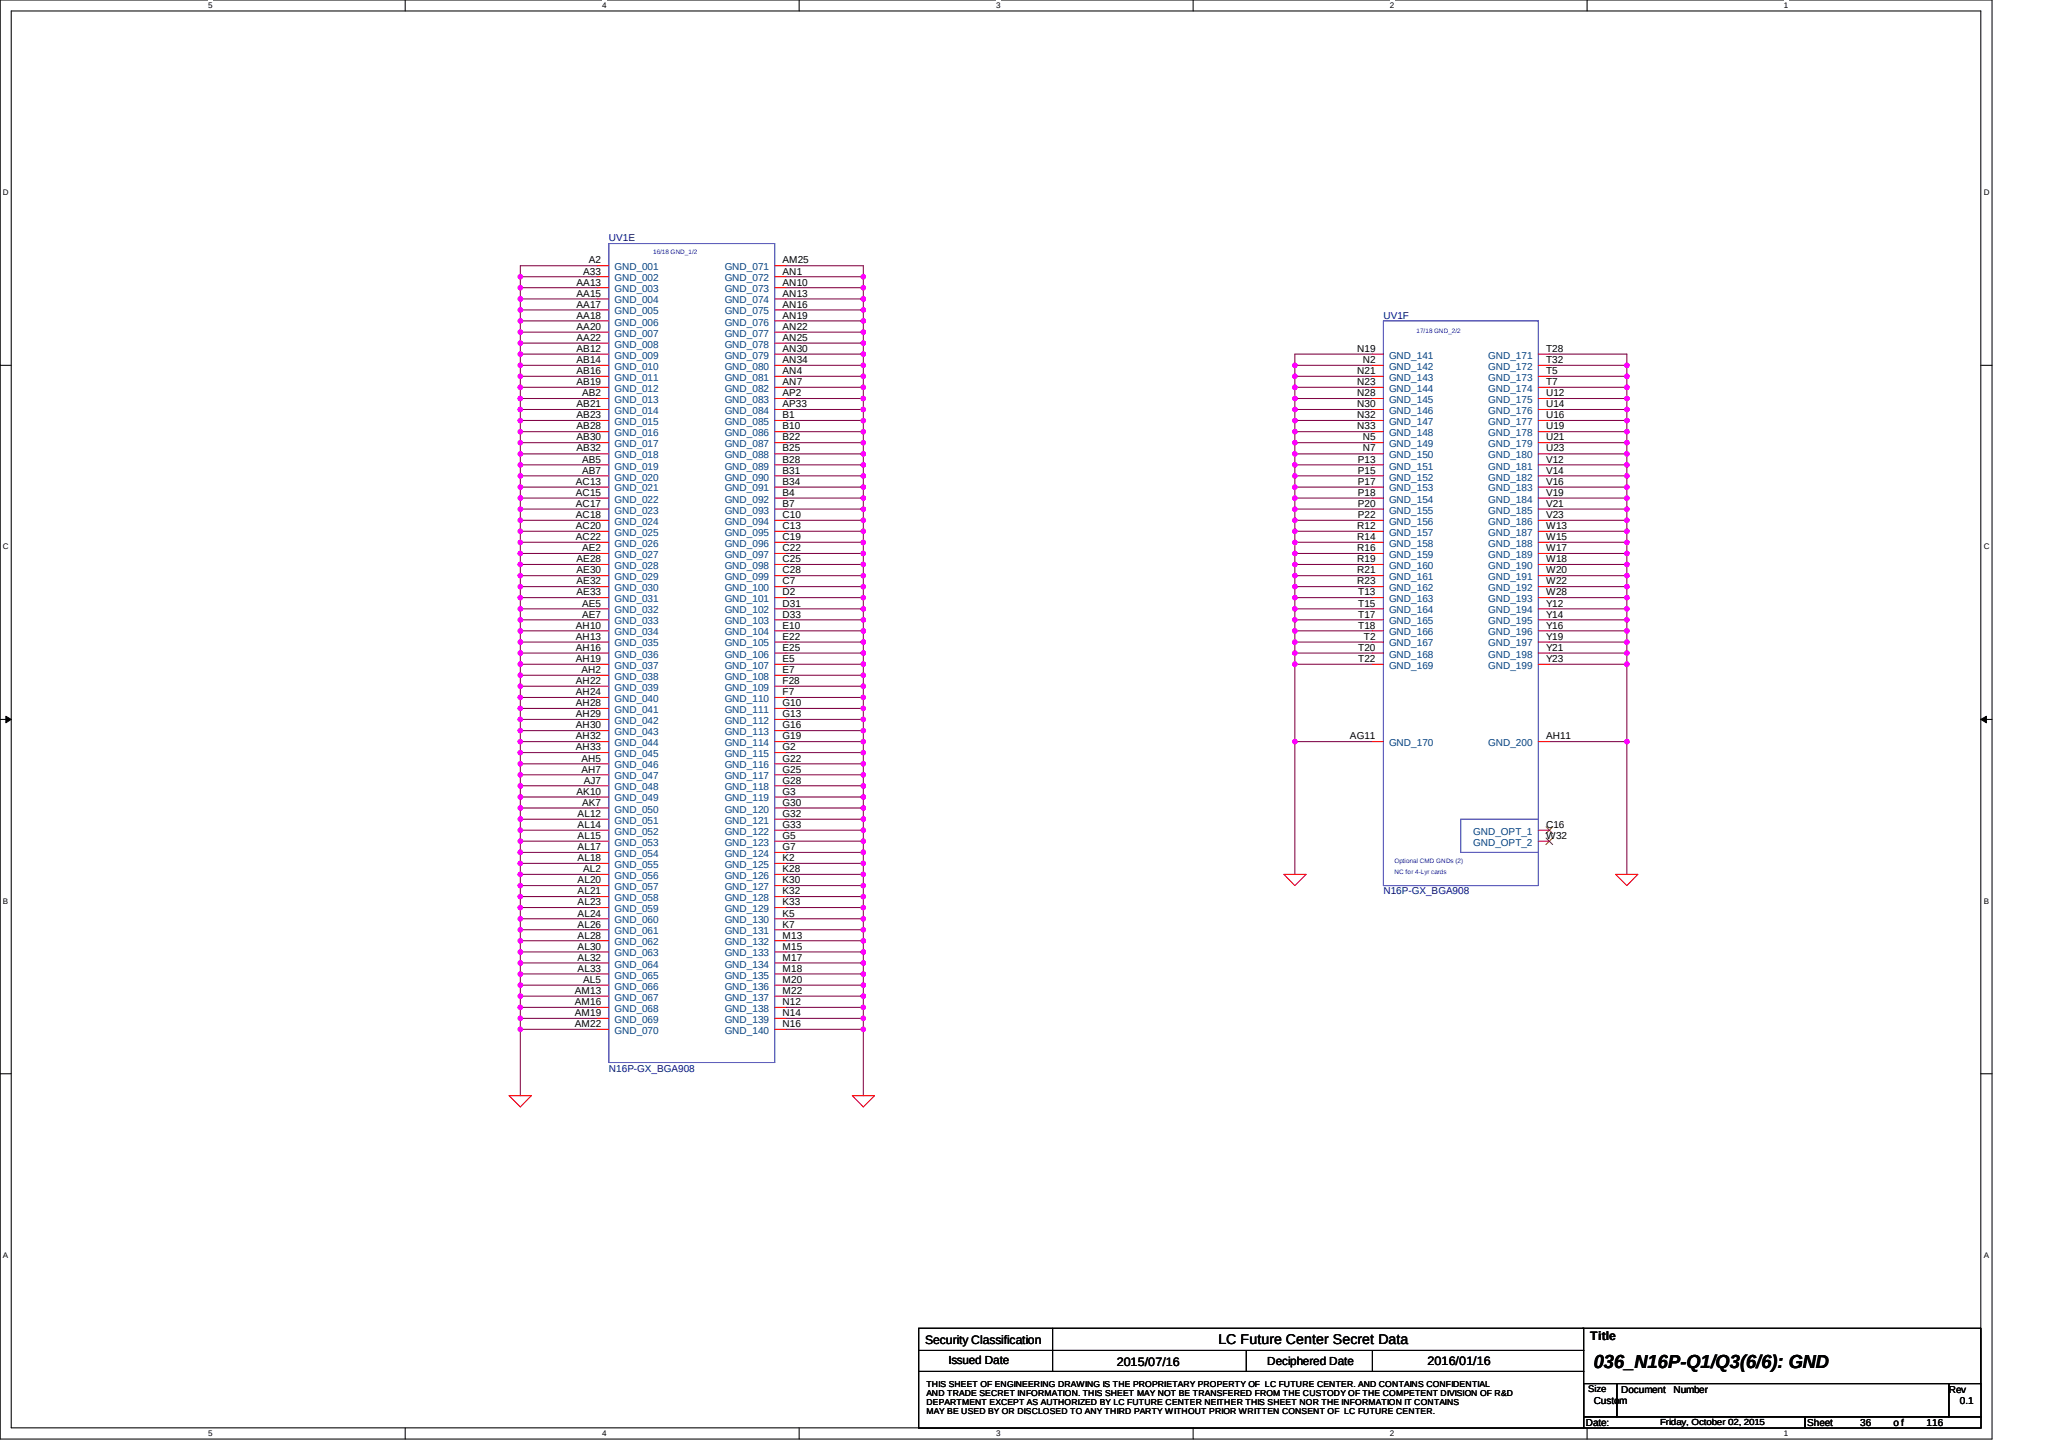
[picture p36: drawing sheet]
<svg xmlns="http://www.w3.org/2000/svg" width="297mm" height="210mm" viewBox="0 0 297 210" stroke-linecap="round" stroke-linejoin="round" font-family="sans-serif">
<defs><g id="words">
<text font-size="2.7" x="230.5" y="197.7">036_N16P-Q1/Q3(6/6): GND</text>
<text font-size="2" x="176.2" y="194.3">LC Future Center Secret Data</text>
<g font-size="1.8">
<text x="133.8" y="194.2">Security Classification</text>
<text x="161.5" y="197.5">2015/07/16</text>
<text x="206.4" y="197.3">2016/01/16</text>
<text x="230" y="193.8">Title</text>
</g>
<g font-size="1.7">
<text x="137.2" y="197.2">Issued Date</text>
<text x="183.3" y="197.4">Deciphered Date</text>
</g>
<g font-size="1.4" fill="#000080">
<text x="88.1" y="34.9">UV1E</text>
<text x="200.1" y="46.1">UV1F</text>
<text x="200.1" y="129.3">N16P-GX_BGA908</text>
<text x="88.1" y="154.9">N16P-GX_BGA908</text>
</g>
<g font-size="1.4">
<text x="83.4" y="41.3">AA13</text>
<text x="84.3" y="39.7">A33</text>
<text x="85.2" y="38.1">A2</text>
<text x="113.2" y="41.3">AN10</text>
<text x="113.2" y="39.7">AN1</text>
<text x="113.2" y="38.1">AM25</text>
<text x="83.4" y="47.7">AA20</text>
<text x="83.4" y="46.1">AA18</text>
<text x="83.4" y="44.5">AA17</text>
<text x="83.4" y="42.9">AA15</text>
<text x="113.2" y="47.7">AN22</text>
<text x="113.2" y="46.1">AN19</text>
<text x="113.2" y="44.5">AN16</text>
<text x="113.2" y="42.9">AN13</text>
<text x="83.4" y="52.5">AB14</text>
<text x="83.4" y="50.9">AB12</text>
<text x="83.4" y="49.3">AA22</text>
<text x="113.2" y="52.5">AN34</text>
<text x="113.2" y="50.9">AN30</text>
<text x="113.2" y="49.3">AN25</text>
<text x="196.3" y="50.9">N19</text>
<text x="197.1" y="52.5">N2</text>
<text x="223.6" y="52.5">T32</text>
<text x="223.6" y="50.9">T28</text>
<text x="83.4" y="58.9">AB21</text>
<text x="83.4" y="55.7">AB19</text>
<text x="83.4" y="54.1">AB16</text>
<text x="84.2" y="57.3">AB2</text>
<text x="113.2" y="58.9">AP33</text>
<text x="113.2" y="57.3">AP2</text>
<text x="113.2" y="55.7">AN7</text>
<text x="113.2" y="54.1">AN4</text>
<text x="196.3" y="58.9">N30</text>
<text x="196.3" y="57.3">N28</text>
<text x="196.3" y="55.7">N23</text>
<text x="196.3" y="54.1">N21</text>
<text x="223.6" y="58.9">U14</text>
<text x="223.6" y="57.3">U12</text>
<text x="223.6" y="55.7">T7</text>
<text x="223.6" y="54.1">T5</text>
<text x="83.4" y="65.3">AB32</text>
<text x="83.4" y="63.7">AB30</text>
<text x="83.4" y="62.1">AB28</text>
<text x="83.4" y="60.5">AB23</text>
<text x="113.2" y="65.3">B25</text>
<text x="113.2" y="63.7">B22</text>
<text x="113.2" y="62.1">B10</text>
<text x="113.2" y="60.5">B1</text>
<text x="196.3" y="62.1">N33</text>
<text x="196.3" y="60.5">N32</text>
<text x="197.1" y="65.3">N7</text>
<text x="197.1" y="63.7">N5</text>
<text x="223.6" y="65.3">U23</text>
<text x="223.6" y="63.7">U21</text>
<text x="223.6" y="62.1">U19</text>
<text x="223.6" y="60.5">U16</text>
<text x="83.3" y="71.7">AC15</text>
<text x="83.3" y="70.1">AC13</text>
<text x="84.2" y="68.5">AB7</text>
<text x="84.2" y="66.9">AB5</text>
<text x="113.2" y="71.7">B4</text>
<text x="113.2" y="70.1">B34</text>
<text x="113.2" y="68.5">B31</text>
<text x="113.2" y="66.9">B28</text>
<text x="196.4" y="71.7">P18</text>
<text x="196.4" y="70.1">P17</text>
<text x="196.4" y="68.5">P15</text>
<text x="196.4" y="66.9">P13</text>
<text x="223.6" y="71.7">V19</text>
<text x="223.6" y="70.1">V16</text>
<text x="223.6" y="68.5">V14</text>
<text x="223.6" y="66.9">V12</text>
<text x="83.3" y="76.5">AC20</text>
<text x="83.3" y="74.9">AC18</text>
<text x="83.3" y="73.3">AC17</text>
<text x="113.2" y="76.5">C13</text>
<text x="113.2" y="74.9">C10</text>
<text x="113.2" y="73.3">B7</text>
<text x="196.3" y="76.5">R12</text>
<text x="196.4" y="74.9">P22</text>
<text x="196.4" y="73.3">P20</text>
<text x="223.6" y="76.5">W13</text>
<text x="223.6" y="74.9">V23</text>
<text x="223.6" y="73.3">V21</text>
<text x="83.3" y="78.1">AC22</text>
<text x="83.4" y="82.9">AE30</text>
<text x="83.4" y="81.3">AE28</text>
<text x="84.2" y="79.7">AE2</text>
<text x="113.2" y="82.9">C28</text>
<text x="113.2" y="81.3">C25</text>
<text x="113.2" y="79.7">C22</text>
<text x="113.2" y="78.1">C19</text>
<text x="196.3" y="82.9">R21</text>
<text x="196.3" y="81.3">R19</text>
<text x="196.3" y="79.7">R16</text>
<text x="196.3" y="78.1">R14</text>
<text x="223.6" y="82.9">W20</text>
<text x="223.6" y="81.3">W18</text>
<text x="223.6" y="79.7">W17</text>
<text x="223.6" y="78.1">W15</text>
<text x="83.4" y="86.1">AE33</text>
<text x="83.4" y="84.5">AE32</text>
<text x="84.2" y="89.3">AE7</text>
<text x="84.2" y="87.7">AE5</text>
<text x="113.2" y="89.3">D33</text>
<text x="113.2" y="87.7">D31</text>
<text x="113.2" y="86.1">D2</text>
<text x="113.2" y="84.5">C7</text>
<text x="196.3" y="84.5">R23</text>
<text x="196.4" y="89.3">T17</text>
<text x="196.4" y="87.7">T15</text>
<text x="196.4" y="86.1">T13</text>
<text x="223.6" y="89.3">Y14</text>
<text x="223.6" y="87.7">Y12</text>
<text x="223.6" y="86.1">W28</text>
<text x="223.6" y="84.5">W22</text>
<text x="83.3" y="95.7">AH19</text>
<text x="83.3" y="94.1">AH16</text>
<text x="83.3" y="92.5">AH13</text>
<text x="83.3" y="90.9">AH10</text>
<text x="113.2" y="95.7">E5</text>
<text x="113.2" y="94.1">E25</text>
<text x="113.2" y="92.5">E22</text>
<text x="113.2" y="90.9">E10</text>
<text x="196.4" y="95.7">T22</text>
<text x="196.4" y="94.1">T20</text>
<text x="196.4" y="90.9">T18</text>
<text x="197.2" y="92.5">T2</text>
<text x="223.6" y="95.7">Y23</text>
<text x="223.6" y="94.1">Y21</text>
<text x="223.6" y="92.5">Y19</text>
<text x="223.6" y="90.9">Y16</text>
<text x="83.3" y="100.5">AH24</text>
<text x="83.3" y="98.9">AH22</text>
<text x="84.1" y="97.3">AH2</text>
<text x="113.2" y="100.5">F7</text>
<text x="113.2" y="98.9">F28</text>
<text x="113.2" y="97.3">E7</text>
<text x="83.3" y="106.9">AH32</text>
<text x="83.3" y="105.3">AH30</text>
<text x="83.3" y="103.7">AH29</text>
<text x="83.3" y="102.1">AH28</text>
<text x="113.2" y="106.9">G19</text>
<text x="113.2" y="105.3">G16</text>
<text x="113.2" y="103.7">G13</text>
<text x="113.2" y="102.1">G10</text>
<text x="195.2" y="106.9">AG11</text>
<text x="223.6" y="106.9">AH11</text>
<text x="83.3" y="108.5">AH33</text>
<text x="84.1" y="111.7">AH7</text>
<text x="84.1" y="110.1">AH5</text>
<text x="84.4" y="113.3">AJ7</text>
<text x="113.2" y="113.3">G28</text>
<text x="113.2" y="111.7">G25</text>
<text x="113.2" y="110.1">G22</text>
<text x="113.2" y="108.5">G2</text>
<text x="83.4" y="114.9">AK10</text>
<text x="83.5" y="119.7">AL14</text>
<text x="83.5" y="118.1">AL12</text>
<text x="84.2" y="116.5">AK7</text>
<text x="113.2" y="119.7">G33</text>
<text x="113.2" y="118.1">G32</text>
<text x="113.2" y="116.5">G30</text>
<text x="113.2" y="114.9">G3</text>
<text x="223.6" y="119.7">C16</text>
<text x="83.5" y="124.5">AL18</text>
<text x="83.5" y="122.9">AL17</text>
<text x="83.5" y="121.3">AL15</text>
<text x="113.2" y="124.5">K2</text>
<text x="113.2" y="122.9">G7</text>
<text x="113.2" y="121.3">G5</text>
<text x="223.6" y="121.3">W32</text>
<text x="83.5" y="130.9">AL23</text>
<text x="83.5" y="129.3">AL21</text>
<text x="83.5" y="127.7">AL20</text>
<text x="84.3" y="126.1">AL2</text>
<text x="113.2" y="130.9">K33</text>
<text x="113.2" y="129.3">K32</text>
<text x="113.2" y="127.7">K30</text>
<text x="113.2" y="126.1">K28</text>
<text x="83.5" y="137.3">AL30</text>
<text x="83.5" y="135.7">AL28</text>
<text x="83.5" y="134.1">AL26</text>
<text x="83.5" y="132.5">AL24</text>
<text x="113.2" y="137.3">M15</text>
<text x="113.2" y="135.7">M13</text>
<text x="113.2" y="134.1">K7</text>
<text x="113.2" y="132.5">K5</text>
<text x="83.1" y="143.7">AM13</text>
<text x="83.5" y="140.5">AL33</text>
<text x="83.5" y="138.9">AL32</text>
<text x="84.3" y="142.1">AL5</text>
<text x="113.2" y="143.7">M22</text>
<text x="113.2" y="142.1">M20</text>
<text x="113.2" y="140.5">M18</text>
<text x="113.2" y="138.9">M17</text>
<text x="83.1" y="148.5">AM22</text>
<text x="83.1" y="146.9">AM19</text>
<text x="83.1" y="145.3">AM16</text>
<text x="113.2" y="148.5">N16</text>
<text x="113.2" y="146.9">N14</text>
<text x="113.2" y="145.3">N12</text>
<text x="229.7" y="201.3">Size</text>
<text x="230.5" y="202.9">Custom</text>
<text x="234.5" y="201.3">Document</text>
<text x="242" y="201.3">Number</text>
<text x="281.8" y="201.3">Rev</text>
<text x="283.4" y="202.9">0.1</text>
<text x="229.3" y="206.1">Date:</text>
<text x="261.3" y="206.1">Sheet</text>
<text x="269" y="206.1">36</text>
<text x="273.8" y="206.1">o f</text>
<text x="278.6" y="206.1">116</text>
</g>
<g font-size="1.4" fill="#004080">
<text x="88.9" y="40.6">GND_002</text>
<text x="88.9" y="39.1">GND_001</text>
<text x="104.8" y="40.6">GND_072</text>
<text x="104.8" y="39.1">GND_071</text>
<text x="88.9" y="47.1">GND_006</text>
<text x="88.9" y="45.4">GND_005</text>
<text x="88.9" y="43.9">GND_004</text>
<text x="88.9" y="42.3">GND_003</text>
<text x="104.8" y="47.1">GND_076</text>
<text x="104.8" y="45.4">GND_075</text>
<text x="104.8" y="43.9">GND_074</text>
<text x="104.8" y="42.3">GND_073</text>
<text x="88.9" y="53.4">GND_010</text>
<text x="88.9" y="51.9">GND_009</text>
<text x="88.9" y="50.2">GND_008</text>
<text x="88.9" y="48.6">GND_007</text>
<text x="104.8" y="53.4">GND_080</text>
<text x="104.8" y="51.9">GND_079</text>
<text x="104.8" y="50.2">GND_078</text>
<text x="104.8" y="48.6">GND_077</text>
<text x="200.9" y="53.4">GND_142</text>
<text x="200.9" y="51.9">GND_141</text>
<text x="215.2" y="53.4">GND_172</text>
<text x="215.2" y="51.9">GND_171</text>
<text x="88.9" y="59.9">GND_014</text>
<text x="88.9" y="58.2">GND_013</text>
<text x="88.9" y="56.7">GND_012</text>
<text x="88.9" y="55">GND_011</text>
<text x="104.8" y="59.9">GND_084</text>
<text x="104.8" y="58.2">GND_083</text>
<text x="104.8" y="56.7">GND_082</text>
<text x="104.8" y="55">GND_081</text>
<text x="200.9" y="59.9">GND_146</text>
<text x="200.9" y="58.2">GND_145</text>
<text x="200.9" y="56.7">GND_144</text>
<text x="200.9" y="55">GND_143</text>
<text x="215.2" y="59.9">GND_176</text>
<text x="215.2" y="58.2">GND_175</text>
<text x="215.2" y="56.7">GND_174</text>
<text x="215.2" y="55">GND_173</text>
<text x="88.9" y="64.7">GND_017</text>
<text x="88.9" y="63.1">GND_016</text>
<text x="88.9" y="61.5">GND_015</text>
<text x="104.8" y="64.7">GND_087</text>
<text x="104.8" y="63.1">GND_086</text>
<text x="104.8" y="61.5">GND_085</text>
<text x="200.9" y="64.7">GND_149</text>
<text x="200.9" y="63.1">GND_148</text>
<text x="200.9" y="61.5">GND_147</text>
<text x="215.2" y="64.7">GND_179</text>
<text x="215.2" y="63.1">GND_178</text>
<text x="215.2" y="61.5">GND_177</text>
<text x="88.9" y="71">GND_021</text>
<text x="88.9" y="69.5">GND_020</text>
<text x="88.9" y="67.9">GND_019</text>
<text x="88.9" y="66.3">GND_018</text>
<text x="104.8" y="71">GND_091</text>
<text x="104.8" y="69.5">GND_090</text>
<text x="104.8" y="67.9">GND_089</text>
<text x="104.8" y="66.3">GND_088</text>
<text x="200.9" y="71">GND_153</text>
<text x="200.9" y="69.5">GND_152</text>
<text x="200.9" y="67.9">GND_151</text>
<text x="200.9" y="66.3">GND_150</text>
<text x="215.2" y="71">GND_183</text>
<text x="215.2" y="69.5">GND_182</text>
<text x="215.2" y="67.9">GND_181</text>
<text x="215.2" y="66.3">GND_180</text>
<text x="88.9" y="77.5">GND_025</text>
<text x="88.9" y="75.8">GND_024</text>
<text x="88.9" y="74.3">GND_023</text>
<text x="88.9" y="72.7">GND_022</text>
<text x="104.8" y="77.5">GND_095</text>
<text x="104.8" y="75.8">GND_094</text>
<text x="104.8" y="74.3">GND_093</text>
<text x="104.8" y="72.7">GND_092</text>
<text x="200.9" y="77.5">GND_157</text>
<text x="200.9" y="75.8">GND_156</text>
<text x="200.9" y="74.3">GND_155</text>
<text x="200.9" y="72.7">GND_154</text>
<text x="215.2" y="77.5">GND_187</text>
<text x="215.2" y="75.8">GND_186</text>
<text x="215.2" y="74.3">GND_185</text>
<text x="215.2" y="72.7">GND_184</text>
<text x="88.9" y="83.9">GND_029</text>
<text x="88.9" y="82.3">GND_028</text>
<text x="88.9" y="80.6">GND_027</text>
<text x="88.9" y="79.1">GND_026</text>
<text x="104.8" y="83.9">GND_099</text>
<text x="104.8" y="82.3">GND_098</text>
<text x="104.8" y="80.6">GND_097</text>
<text x="104.8" y="79.1">GND_096</text>
<text x="200.9" y="83.9">GND_161</text>
<text x="200.9" y="82.3">GND_160</text>
<text x="200.9" y="80.6">GND_159</text>
<text x="200.9" y="79.1">GND_158</text>
<text x="215.2" y="83.9">GND_191</text>
<text x="215.2" y="82.3">GND_190</text>
<text x="215.2" y="80.6">GND_189</text>
<text x="215.2" y="79.1">GND_188</text>
<text x="88.9" y="88.7">GND_032</text>
<text x="88.9" y="87.1">GND_031</text>
<text x="88.9" y="85.4">GND_030</text>
<text x="104.8" y="88.7">GND_102</text>
<text x="104.8" y="87.1">GND_101</text>
<text x="104.8" y="85.4">GND_100</text>
<text x="200.9" y="88.7">GND_164</text>
<text x="200.9" y="87.1">GND_163</text>
<text x="200.9" y="85.4">GND_162</text>
<text x="215.2" y="88.7">GND_194</text>
<text x="215.2" y="87.1">GND_193</text>
<text x="215.2" y="85.4">GND_192</text>
<text x="88.9" y="95.1">GND_036</text>
<text x="88.9" y="93.5">GND_035</text>
<text x="88.9" y="91.9">GND_034</text>
<text x="88.9" y="90.3">GND_033</text>
<text x="104.8" y="95.1">GND_106</text>
<text x="104.8" y="93.5">GND_105</text>
<text x="104.8" y="91.9">GND_104</text>
<text x="104.8" y="90.3">GND_103</text>
<text x="200.9" y="95.1">GND_168</text>
<text x="200.9" y="93.5">GND_167</text>
<text x="200.9" y="91.9">GND_166</text>
<text x="200.9" y="90.3">GND_165</text>
<text x="215.2" y="95.1">GND_198</text>
<text x="215.2" y="93.5">GND_197</text>
<text x="215.2" y="91.9">GND_196</text>
<text x="215.2" y="90.3">GND_195</text>
<text x="88.9" y="101.5">GND_040</text>
<text x="88.9" y="99.9">GND_039</text>
<text x="88.9" y="98.2">GND_038</text>
<text x="88.9" y="96.7">GND_037</text>
<text x="104.8" y="101.5">GND_110</text>
<text x="104.8" y="99.9">GND_109</text>
<text x="104.8" y="98.2">GND_108</text>
<text x="104.8" y="96.7">GND_107</text>
<text x="200.9" y="96.7">GND_169</text>
<text x="215.2" y="96.7">GND_199</text>
<text x="88.9" y="107.8">GND_044</text>
<text x="88.9" y="106.3">GND_043</text>
<text x="88.9" y="104.7">GND_042</text>
<text x="88.9" y="103">GND_041</text>
<text x="104.8" y="107.8">GND_114</text>
<text x="104.8" y="106.3">GND_113</text>
<text x="104.8" y="104.7">GND_112</text>
<text x="104.8" y="103">GND_111</text>
<text x="200.9" y="107.8">GND_170</text>
<text x="215.2" y="107.8">GND_200</text>
<text x="88.9" y="112.7">GND_047</text>
<text x="88.9" y="111.1">GND_046</text>
<text x="88.9" y="109.5">GND_045</text>
<text x="104.8" y="112.7">GND_117</text>
<text x="104.8" y="111.1">GND_116</text>
<text x="104.8" y="109.5">GND_115</text>
<text x="88.9" y="119.1">GND_051</text>
<text x="88.9" y="117.5">GND_050</text>
<text x="88.9" y="115.9">GND_049</text>
<text x="88.9" y="114.3">GND_048</text>
<text x="104.8" y="119.1">GND_121</text>
<text x="104.8" y="117.5">GND_120</text>
<text x="104.8" y="115.9">GND_119</text>
<text x="104.8" y="114.3">GND_118</text>
<text x="88.9" y="125.4">GND_055</text>
<text x="88.9" y="123.9">GND_054</text>
<text x="88.9" y="122.3">GND_053</text>
<text x="88.9" y="120.7">GND_052</text>
<text x="104.8" y="125.4">GND_125</text>
<text x="104.8" y="123.9">GND_124</text>
<text x="104.8" y="122.3">GND_123</text>
<text x="104.8" y="120.7">GND_122</text>
<text x="213" y="122.3">GND_OPT_2</text>
<text x="213" y="120.7">GND_OPT_1</text>
<text x="88.9" y="131.9">GND_059</text>
<text x="88.9" y="130.2">GND_058</text>
<text x="88.9" y="128.7">GND_057</text>
<text x="88.9" y="127.1">GND_056</text>
<text x="104.8" y="131.9">GND_129</text>
<text x="104.8" y="130.2">GND_128</text>
<text x="104.8" y="128.7">GND_127</text>
<text x="104.8" y="127.1">GND_126</text>
<text x="88.9" y="136.7">GND_062</text>
<text x="88.9" y="135">GND_061</text>
<text x="88.9" y="133.5">GND_060</text>
<text x="104.8" y="136.7">GND_132</text>
<text x="104.8" y="135">GND_131</text>
<text x="104.8" y="133.5">GND_130</text>
<text x="88.9" y="143.1">GND_066</text>
<text x="88.9" y="141.5">GND_065</text>
<text x="88.9" y="139.9">GND_064</text>
<text x="88.9" y="138.3">GND_063</text>
<text x="104.8" y="143.1">GND_136</text>
<text x="104.8" y="141.5">GND_135</text>
<text x="104.8" y="139.9">GND_134</text>
<text x="104.8" y="138.3">GND_133</text>
<text x="88.9" y="149.5">GND_070</text>
<text x="88.9" y="147.9">GND_069</text>
<text x="88.9" y="146.3">GND_068</text>
<text x="88.9" y="144.7">GND_067</text>
<text x="104.8" y="149.5">GND_140</text>
<text x="104.8" y="147.9">GND_139</text>
<text x="104.8" y="146.3">GND_138</text>
<text x="104.8" y="144.7">GND_137</text>
</g>
<text font-size="1.3" x="240.1" y="206">Friday, October 02, 2015</text>
<g font-size="1.2">
<text x="30.1" y="1.2">5</text>
<text x="87.1" y="1.2">4</text>
<text x="144" y="1.2">3</text>
<text x="201" y="1.2">2</text>
<text x="258" y="1.2">1</text>
<text x=".4" y="28.2">D</text>
<text x="286.9" y="28.2">D</text>
<text x=".4" y="79.4">C</text>
<text x="286.9" y="79.4">C</text>
<text x=".4" y="130.6">B</text>
<text x="286.9" y="130.6">B</text>
<text x=".4" y="181.8">A</text>
<text x="286.9" y="181.8">A</text>
<text x="134" y="200.5">THIS SHEET OF ENGINEERING DRAWING IS THE PROPRIETARY PROPERTY OF LC FUTURE CENTER. AND CONTAINS CONFIDENTIAL</text>
<text x="134" y="201.8">AND TRADE SECRET INFORMATION. THIS SHEET MAY NOT BE TRANSFERED FROM THE CUSTODY OF THE COMPETENT DIVISION OF R&amp;D</text>
<text x="134" y="203.1">DEPARTMENT EXCEPT AS AUTHORIZED BY LC FUTURE CENTER NEITHER THIS SHEET NOR THE INFORMATION IT CONTAINS</text>
<text x="30.1" y="207.6">5</text>
<text x="87.1" y="207.6">4</text>
<text x="134" y="204.4">MAY BE USED BY OR DISCLOSED TO ANY THIRD PARTY WITHOUT PRIOR WRITTEN CONSENT OF LC FUTURE CENTER.</text>
<text x="144" y="207.6">3</text>
<text x="201" y="207.6">2</text>
<text x="258" y="207.6">1</text>
</g>
<g font-size=".9" fill="#00f">
<text x="94.4" y="36.7">16/18 GND_1/2</text>
<text x="204.9" y="48.2">17/18 GND_2/2</text>
<text x="201.6" y="124.7">Optional CMD GNDs (2)</text>
<text x="201.6" y="126.3">NC for 4-Lyr cards</text>
</g>
</g></defs>
<path d="M0 0h288.1v208h-288.1zM1.6 1.6h284.9v204.8h-284.9z" fill="none" stroke="#000" stroke-width=".15"/>
<g fill="#fff">
<path d="M30.1 .1h.7v1.3h-.7z" fill-rule="evenodd"/>
<path d="M30.1 206.6h.7v1.3h-.7z" fill-rule="evenodd"/>
</g>
<path d="M58.6 0v1.6M58.6 206.4v1.6" fill="none" stroke="#000" stroke-width=".15"/>
<g fill="#fff">
<path d="M87.1 .1h.6v1.3h-.6z" fill-rule="evenodd"/>
<path d="M87.1 206.6h.6v1.3h-.6z" fill-rule="evenodd"/>
</g>
<path d="M115.6 0v1.6M115.6 206.4v1.6" fill="none" stroke="#000" stroke-width=".15"/>
<g fill="#fff">
<path d="M144 .1h.7v1.3h-.7z" fill-rule="evenodd"/>
<path d="M144 206.6h.7v1.3h-.7z" fill-rule="evenodd"/>
</g>
<path d="M172.5 0v1.6M172.5 206.4v1.6" fill="none" stroke="#000" stroke-width=".15"/>
<g fill="#fff">
<path d="M201 .1h.6v1.3h-.6z" fill-rule="evenodd"/>
<path d="M201 206.6h.6v1.3h-.6z" fill-rule="evenodd"/>
</g>
<path d="M229.5 0v1.6M229.5 206.4v1.6" fill="none" stroke="#000" stroke-width=".15"/>
<g fill="#fff">
<path d="M258 .1h.6v1.3h-.6z" fill-rule="evenodd"/>
<path d="M258 206.6h.6v1.3h-.6z" fill-rule="evenodd"/>
<path d="M.4 27.2h.9v1.3h-.9z" fill-rule="evenodd"/>
<path d="M286.9 27.2h.8v1.3h-.8z" fill-rule="evenodd"/>
<path d="M.4 78.4h.9v1.3h-.9z" fill-rule="evenodd"/>
<path d="M286.9 78.4h.8v1.3h-.8z" fill-rule="evenodd"/>
</g>
<path d="M0 52.8h1.6M286.5 52.8h1.6" fill="none" stroke="#000" stroke-width=".15"/>
<g fill="#fff">
<path d="M.4 129.6h.8v1.3h-.8z" fill-rule="evenodd"/>
<path d="M286.9 129.6h.8v1.3h-.8z" fill-rule="evenodd"/>
</g>
<path d="M0 104h1.6M286.5 104h1.6" fill="none" stroke="#000" stroke-width=".15"/>
<path d="M.8 103.5l.8 .5-.8 .5zM286.5 104l.8-.5v1z" fill="#000"/>
<path d="M.8 103.5l.8 .5-.8 .5zM286.5 104l.8-.5v1z" fill="none" stroke="#000" stroke-width=".14"/>
<g fill="#fff">
<path d="M.4 180.8h.8v1.3h-.8z" fill-rule="evenodd"/>
<path d="M286.9 180.8h.8v1.3h-.8z" fill-rule="evenodd"/>
</g>
<path d="M0 155.2h1.6M286.5 155.2h1.6" fill="none" stroke="#000" stroke-width=".15"/>
<g fill="none" stroke="#800040" stroke-width=".15">
<path d="M75.2 38.4h11.2M75.2 40h11.2M75.2 41.6h11.2M75.2 43.2h11.2M75.2 44.8h11.2M75.2 46.4h11.2M75.2 48h11.2M75.2 49.6h11.2M75.2 51.2h11.2M75.2 52.8h11.2M75.2 54.4h11.2M75.2 56h11.2"/>
<path d="M75.2 57.6h11.2"/>
</g>
<circle cx="75.2" cy="57.6" r=".32" fill="#f0f"/>
<circle cx="75.2" cy="57.6" r=".32" fill="none" stroke="#f0f" stroke-width=".15"/>
<path d="M75.2 59.2h11.2" fill="none" stroke="#800040" stroke-width=".15"/>
<circle cx="75.2" cy="59.2" r=".32" fill="#f0f"/>
<circle cx="75.2" cy="59.2" r=".32" fill="none" stroke="#f0f" stroke-width=".15"/>
<path d="M75.2 60.8h11.2M75.2 62.4h11.2" fill="none" stroke="#800040" stroke-width=".15"/>
<circle cx="75.2" cy="62.4" r=".32" fill="#f0f"/>
<circle cx="75.2" cy="62.4" r=".32" fill="none" stroke="#f0f" stroke-width=".15"/>
<path d="M75.2 64h11.2M75.2 65.6h11.2M75.2 67.2h11.2M75.2 68.8h11.2M75.2 70.4h11.2M75.2 72h11.2M75.2 73.6h11.2" fill="none" stroke="#800040" stroke-width=".15"/>
<circle cx="75.2" cy="73.6" r=".32" fill="#f0f"/>
<circle cx="75.2" cy="73.6" r=".32" fill="none" stroke="#f0f" stroke-width=".15"/>
<path d="M75.2 75.2h11.2" fill="none" stroke="#800040" stroke-width=".15"/>
<circle cx="75.2" cy="75.2" r=".32" fill="#f0f"/>
<circle cx="75.2" cy="75.2" r=".32" fill="none" stroke="#f0f" stroke-width=".15"/>
<path d="M75.2 76.8h11.2M75.2 78.4h11.2M75.2 80h11.2M75.2 81.6h11.2M75.2 83.2h11.2M75.2 84.8h11.2" fill="none" stroke="#800040" stroke-width=".15"/>
<circle cx="75.2" cy="84.8" r=".32" fill="#f0f"/>
<circle cx="75.2" cy="84.8" r=".32" fill="none" stroke="#f0f" stroke-width=".15"/>
<path d="M75.2 86.4h11.2" fill="none" stroke="#800040" stroke-width=".15"/>
<circle cx="75.2" cy="86.4" r=".32" fill="#f0f"/>
<circle cx="75.2" cy="86.4" r=".32" fill="none" stroke="#f0f" stroke-width=".15"/>
<path d="M75.2 88h11.2M75.2 89.6h11.2" fill="none" stroke="#800040" stroke-width=".15"/>
<circle cx="75.2" cy="89.6" r=".32" fill="#f0f"/>
<circle cx="75.2" cy="89.6" r=".32" fill="none" stroke="#f0f" stroke-width=".15"/>
<path d="M75.2 91.2h11.2M75.2 92.8h11.2M75.2 94.4h11.2M75.2 96h11.2M75.2 97.6h11.2M75.2 99.2h11.2" fill="none" stroke="#800040" stroke-width=".15"/>
<circle cx="75.2" cy="99.2" r=".32" fill="#f0f"/>
<circle cx="75.2" cy="99.2" r=".32" fill="none" stroke="#f0f" stroke-width=".15"/>
<path d="M75.2 100.8h11.2" fill="none" stroke="#800040" stroke-width=".15"/>
<circle cx="75.2" cy="100.8" r=".32" fill="#f0f"/>
<circle cx="75.2" cy="100.8" r=".32" fill="none" stroke="#f0f" stroke-width=".15"/>
<path d="M75.2 102.4h11.2" fill="none" stroke="#800040" stroke-width=".15"/>
<circle cx="75.2" cy="102.4" r=".32" fill="#f0f"/>
<circle cx="75.2" cy="102.4" r=".32" fill="none" stroke="#f0f" stroke-width=".15"/>
<path d="M75.2 104h11.2M75.2 105.6h11.2M75.2 107.2h11.2M75.2 108.8h11.2M75.2 110.4h11.2" fill="none" stroke="#800040" stroke-width=".15"/>
<circle cx="75.3" cy="110.4" r=".32" fill="#f0f"/>
<circle cx="75.3" cy="110.4" r=".32" fill="none" stroke="#f0f" stroke-width=".15"/>
<path d="M75.2 112h11.2" fill="none" stroke="#800040" stroke-width=".15"/>
<circle cx="75.2" cy="112" r=".32" fill="#f0f"/>
<circle cx="75.2" cy="112" r=".32" fill="none" stroke="#f0f" stroke-width=".15"/>
<path d="M75.2 113.6h11.2" fill="none" stroke="#800040" stroke-width=".15"/>
<circle cx="75.2" cy="113.6" r=".33" fill="#f0f"/>
<circle cx="75.2" cy="113.6" r=".33" fill="none" stroke="#f0f" stroke-width=".15"/>
<path d="M75.2 115.2h11.2" fill="none" stroke="#800040" stroke-width=".15"/>
<circle cx="75.2" cy="115.2" r=".32" fill="#f0f"/>
<circle cx="75.2" cy="115.2" r=".32" fill="none" stroke="#f0f" stroke-width=".15"/>
<path d="M75.2 116.8h11.2M75.2 118.4h11.2M75.2 120h11.2M75.2 121.6h11.2M75.2 123.2h11.2" fill="none" stroke="#800040" stroke-width=".15"/>
<circle cx="75.2" cy="123.2" r=".33" fill="#f0f"/>
<circle cx="75.2" cy="123.2" r=".33" fill="none" stroke="#f0f" stroke-width=".15"/>
<path d="M75.2 124.8h11.2" fill="none" stroke="#800040" stroke-width=".15"/>
<circle cx="75.2" cy="124.8" r=".32" fill="#f0f"/>
<circle cx="75.2" cy="124.8" r=".32" fill="none" stroke="#f0f" stroke-width=".15"/>
<path d="M75.2 126.4h11.2M75.2 128h11.2" fill="none" stroke="#800040" stroke-width=".15"/>
<circle cx="75.2" cy="128" r=".32" fill="#f0f"/>
<circle cx="75.2" cy="128" r=".32" fill="none" stroke="#f0f" stroke-width=".15"/>
<path d="M75.2 129.6h11.2" fill="none" stroke="#800040" stroke-width=".15"/>
<circle cx="75.2" cy="129.6" r=".32" fill="#f0f"/>
<circle cx="75.2" cy="129.6" r=".32" fill="none" stroke="#f0f" stroke-width=".15"/>
<path d="M75.2 131.2h11.2M75.2 132.8h11.2M75.2 134.4h11.2M75.2 136h11.2M75.2 137.6h11.2M75.2 139.2h11.2M75.2 140.8h11.2" fill="none" stroke="#800040" stroke-width=".15"/>
<circle cx="75.2" cy="140.8" r=".32" fill="#f0f"/>
<circle cx="75.2" cy="140.8" r=".32" fill="none" stroke="#f0f" stroke-width=".15"/>
<path d="M75.2 142.4h11.2M75.2 144h11.2M75.2 145.6h11.2M75.2 147.2h11.2" fill="none" stroke="#800040" stroke-width=".15"/>
<circle cx="75.2" cy="147.2" r=".32" fill="#f0f"/>
<circle cx="75.2" cy="147.2" r=".32" fill="none" stroke="#f0f" stroke-width=".15"/>
<path d="M113.7 38.4h11.1M113.7 40h11.1M113.7 41.6h11.1M113.7 43.2h11.1M75.2 148.8h11.2" fill="none" stroke="#800040" stroke-width=".15"/>
<circle cx="124.8" cy="43.2" r=".33" fill="#f0f"/>
<circle cx="124.8" cy="43.2" r=".33" fill="none" stroke="#f0f" stroke-width=".15"/>
<path d="M113.7 44.8h11.1" fill="none" stroke="#800040" stroke-width=".15"/>
<circle cx="124.8" cy="44.8" r=".32" fill="#f0f"/>
<circle cx="124.8" cy="44.8" r=".32" fill="none" stroke="#f0f" stroke-width=".15"/>
<path d="M113.7 46.4h11.1" fill="none" stroke="#800040" stroke-width=".15"/>
<circle cx="124.8" cy="46.4" r=".32" fill="#f0f"/>
<circle cx="124.8" cy="46.4" r=".32" fill="none" stroke="#f0f" stroke-width=".15"/>
<path d="M113.7 48h11.1" fill="none" stroke="#800040" stroke-width=".15"/>
<circle cx="124.8" cy="48" r=".32" fill="#f0f"/>
<circle cx="124.8" cy="48" r=".32" fill="none" stroke="#f0f" stroke-width=".15"/>
<path d="M113.7 49.6h11.1M113.7 51.2h11.1M113.7 52.8h11.1M113.7 54.4h11.1M113.7 56h11.1" fill="none" stroke="#800040" stroke-width=".15"/>
<circle cx="124.8" cy="56" r=".32" fill="#f0f"/>
<circle cx="124.8" cy="56" r=".32" fill="none" stroke="#f0f" stroke-width=".15"/>
<path d="M113.7 57.6h11.1" fill="none" stroke="#800040" stroke-width=".15"/>
<circle cx="124.8" cy="57.6" r=".32" fill="#f0f"/>
<circle cx="124.8" cy="57.6" r=".32" fill="none" stroke="#f0f" stroke-width=".15"/>
<path d="M113.7 59.2h11.1M113.7 60.8h11.1M113.7 62.4h11.1" fill="none" stroke="#800040" stroke-width=".15"/>
<circle cx="124.8" cy="62.4" r=".32" fill="#f0f"/>
<circle cx="124.8" cy="62.4" r=".32" fill="none" stroke="#f0f" stroke-width=".15"/>
<path d="M113.7 64h11.1M113.7 65.6h11.1M113.7 67.2h11.1M113.7 68.8h11.1" fill="none" stroke="#800040" stroke-width=".15"/>
<circle cx="124.9" cy="68.8" r=".32" fill="#f0f"/>
<circle cx="124.9" cy="68.8" r=".32" fill="none" stroke="#f0f" stroke-width=".15"/>
<path d="M113.7 70.4h11.1" fill="none" stroke="#800040" stroke-width=".15"/>
<circle cx="124.8" cy="70.4" r=".32" fill="#f0f"/>
<circle cx="124.8" cy="70.4" r=".32" fill="none" stroke="#f0f" stroke-width=".15"/>
<path d="M113.7 72h11.1" fill="none" stroke="#800040" stroke-width=".15"/>
<circle cx="124.8" cy="72" r=".32" fill="#f0f"/>
<circle cx="124.8" cy="72" r=".32" fill="none" stroke="#f0f" stroke-width=".15"/>
<path d="M113.7 73.6h11.1M113.7 75.2h11.1M113.7 76.8h11.1" fill="none" stroke="#800040" stroke-width=".15"/>
<circle cx="124.8" cy="76.8" r=".32" fill="#f0f"/>
<circle cx="124.8" cy="76.8" r=".32" fill="none" stroke="#f0f" stroke-width=".15"/>
<path d="M113.7 78.4h11.1M113.7 80h11.1M113.7 81.6h11.1M113.7 83.2h11.1" fill="none" stroke="#800040" stroke-width=".15"/>
<circle cx="124.9" cy="83.2" r=".32" fill="#f0f"/>
<circle cx="124.9" cy="83.2" r=".32" fill="none" stroke="#f0f" stroke-width=".15"/>
<path d="M113.7 84.8h11.1M113.7 86.4h11.1M113.7 88h11.1M113.7 89.6h11.1M113.7 91.2h11.1M113.7 92.8h11.1M113.7 94.4h11.1M113.7 96h11.1M113.7 97.6h11.1" fill="none" stroke="#800040" stroke-width=".15"/>
<circle cx="124.8" cy="97.6" r=".32" fill="#f0f"/>
<circle cx="124.8" cy="97.6" r=".32" fill="none" stroke="#f0f" stroke-width=".15"/>
<path d="M113.7 99.2h11.1M113.7 100.8h11.1M113.7 102.4h11.1M113.7 104h11.1M113.7 105.6h11.1M113.7 107.2h11.1" fill="none" stroke="#800040" stroke-width=".15"/>
<circle cx="124.8" cy="107.2" r=".32" fill="#f0f"/>
<circle cx="124.8" cy="107.2" r=".32" fill="none" stroke="#f0f" stroke-width=".15"/>
<path d="M113.7 108.8h11.1" fill="none" stroke="#800040" stroke-width=".15"/>
<circle cx="124.8" cy="108.8" r=".32" fill="#f0f"/>
<circle cx="124.8" cy="108.8" r=".32" fill="none" stroke="#f0f" stroke-width=".15"/>
<path d="M113.7 110.4h11.1" fill="none" stroke="#800040" stroke-width=".15"/>
<circle cx="124.9" cy="110.4" r=".32" fill="#f0f"/>
<circle cx="124.9" cy="110.4" r=".32" fill="none" stroke="#f0f" stroke-width=".15"/>
<path d="M113.7 112h11.1M113.7 113.6h11.1M113.7 115.2h11.1" fill="none" stroke="#800040" stroke-width=".15"/>
<circle cx="124.8" cy="115.2" r=".32" fill="#f0f"/>
<circle cx="124.8" cy="115.2" r=".32" fill="none" stroke="#f0f" stroke-width=".15"/>
<path d="M113.7 116.8h11.1" fill="none" stroke="#800040" stroke-width=".15"/>
<circle cx="124.8" cy="116.8" r=".32" fill="#f0f"/>
<circle cx="124.8" cy="116.8" r=".32" fill="none" stroke="#f0f" stroke-width=".15"/>
<path d="M113.7 118.4h11.1M113.7 120h11.1M113.7 121.6h11.1M113.7 123.2h11.1M113.7 124.8h11.1" fill="none" stroke="#800040" stroke-width=".15"/>
<circle cx="124.8" cy="124.8" r=".32" fill="#f0f"/>
<circle cx="124.8" cy="124.8" r=".32" fill="none" stroke="#f0f" stroke-width=".15"/>
<path d="M113.7 126.4h11.1M113.7 128h11.1M113.7 129.6h11.1M113.7 131.2h11.1M113.7 132.8h11.1M113.7 134.4h11.1" fill="none" stroke="#800040" stroke-width=".15"/>
<circle cx="124.8" cy="134.4" r=".32" fill="#f0f"/>
<circle cx="124.8" cy="134.4" r=".32" fill="none" stroke="#f0f" stroke-width=".15"/>
<path d="M113.7 136h11.1" fill="none" stroke="#800040" stroke-width=".15"/>
<circle cx="124.8" cy="136" r=".32" fill="#f0f"/>
<circle cx="124.8" cy="136" r=".32" fill="none" stroke="#f0f" stroke-width=".15"/>
<path d="M113.7 137.6h11.1M113.7 139.2h11.1" fill="none" stroke="#800040" stroke-width=".15"/>
<circle cx="124.8" cy="139.2" r=".32" fill="#f0f"/>
<circle cx="124.8" cy="139.2" r=".32" fill="none" stroke="#f0f" stroke-width=".15"/>
<path d="M113.7 140.8h11.1" fill="none" stroke="#800040" stroke-width=".15"/>
<circle cx="124.8" cy="140.8" r=".32" fill="#f0f"/>
<circle cx="124.8" cy="140.8" r=".32" fill="none" stroke="#f0f" stroke-width=".15"/>
<path d="M113.7 142.4h11.1" fill="none" stroke="#800040" stroke-width=".15"/>
<circle cx="124.8" cy="142.4" r=".32" fill="#f0f"/>
<circle cx="124.8" cy="142.4" r=".32" fill="none" stroke="#f0f" stroke-width=".15"/>
<path d="M187.3 51.2h11.2M187.3 52.8h11.2M187.3 54.4h11.2M187.3 56h11.2M187.3 57.6h11.2M187.3 59.2h11.2M113.7 144h11.1M113.7 145.6h11.1M113.7 147.2h11.1M113.7 148.8h11.1" fill="none" stroke="#800040" stroke-width=".15"/>
<circle cx="187.3" cy="59.2" r=".32" fill="#f0f"/>
<circle cx="187.3" cy="59.2" r=".32" fill="none" stroke="#f0f" stroke-width=".15"/>
<path d="M187.3 60.8h11.2M187.3 62.4h11.2" fill="none" stroke="#800040" stroke-width=".15"/>
<circle cx="187.3" cy="62.4" r=".32" fill="#f0f"/>
<circle cx="187.3" cy="62.4" r=".32" fill="none" stroke="#f0f" stroke-width=".15"/>
<path d="M187.3 64h11.2M187.3 65.6h11.2M187.3 67.2h11.2M187.3 68.8h11.2M187.3 70.4h11.2M187.3 72h11.2M187.3 73.6h11.2M187.3 75.2h11.2" fill="none" stroke="#800040" stroke-width=".15"/>
<circle cx="187.3" cy="75.2" r=".32" fill="#f0f"/>
<circle cx="187.3" cy="75.2" r=".32" fill="none" stroke="#f0f" stroke-width=".15"/>
<path d="M187.3 76.8h11.2" fill="none" stroke="#800040" stroke-width=".15"/>
<circle cx="187.3" cy="76.8" r=".32" fill="#f0f"/>
<circle cx="187.3" cy="76.8" r=".32" fill="none" stroke="#f0f" stroke-width=".15"/>
<path d="M187.3 78.4h11.2M187.3 80h11.2M187.3 81.6h11.2" fill="none" stroke="#800040" stroke-width=".15"/>
<circle cx="187.3" cy="81.6" r=".32" fill="#f0f"/>
<circle cx="187.3" cy="81.6" r=".32" fill="none" stroke="#f0f" stroke-width=".15"/>
<path d="M187.3 83.2h11.2M187.3 84.8h11.2M187.3 86.4h11.2M187.3 88h11.2M187.3 89.6h11.2" fill="none" stroke="#800040" stroke-width=".15"/>
<circle cx="187.3" cy="89.6" r=".32" fill="#f0f"/>
<circle cx="187.3" cy="89.6" r=".32" fill="none" stroke="#f0f" stroke-width=".15"/>
<path d="M187.3 91.2h11.2M187.3 92.8h11.2M187.3 94.4h11.2" fill="none" stroke="#800040" stroke-width=".15"/>
<circle cx="187.3" cy="94.4" r=".32" fill="#f0f"/>
<circle cx="187.3" cy="94.4" r=".32" fill="none" stroke="#f0f" stroke-width=".15"/>
<path d="M224 51.2h11.3M224 52.8h11.3M224 54.4h11.3M224 56h11.3M224 57.6h11.3M224 59.2h11.3M224 60.8h11.3M187.3 96h11.2" fill="none" stroke="#800040" stroke-width=".15"/>
<circle cx="235.3" cy="60.8" r=".32" fill="#f0f"/>
<circle cx="235.3" cy="60.8" r=".32" fill="none" stroke="#f0f" stroke-width=".15"/>
<path d="M224 62.4h11.3" fill="none" stroke="#800040" stroke-width=".15"/>
<circle cx="235.3" cy="62.4" r=".32" fill="#f0f"/>
<circle cx="235.3" cy="62.4" r=".32" fill="none" stroke="#f0f" stroke-width=".15"/>
<path d="M224 64h11.3M224 65.6h11.3M224 67.2h11.3M224 68.8h11.3M224 70.4h11.3" fill="none" stroke="#800040" stroke-width=".15"/>
<circle cx="235.3" cy="70.4" r=".32" fill="#f0f"/>
<circle cx="235.3" cy="70.4" r=".32" fill="none" stroke="#f0f" stroke-width=".15"/>
<path d="M224 72h11.3M224 73.6h11.3" fill="none" stroke="#800040" stroke-width=".15"/>
<circle cx="235.3" cy="73.6" r=".32" fill="#f0f"/>
<circle cx="235.3" cy="73.6" r=".32" fill="none" stroke="#f0f" stroke-width=".15"/>
<path d="M224 75.2h11.3M224 76.8h11.3" fill="none" stroke="#800040" stroke-width=".15"/>
<circle cx="235.3" cy="76.8" r=".32" fill="#f0f"/>
<circle cx="235.3" cy="76.8" r=".32" fill="none" stroke="#f0f" stroke-width=".15"/>
<path d="M224 78.4h11.3M224 80h11.3M224 81.6h11.3" fill="none" stroke="#800040" stroke-width=".15"/>
<circle cx="235.3" cy="81.6" r=".32" fill="#f0f"/>
<circle cx="235.3" cy="81.6" r=".32" fill="none" stroke="#f0f" stroke-width=".15"/>
<path d="M224 83.2h11.3M224 84.8h11.3M224 86.4h11.3M224 88h11.3M224 89.6h11.3M224 91.2h11.3M224 92.8h11.3M224 94.4h11.3" fill="none" stroke="#800040" stroke-width=".15"/>
<circle cx="235.3" cy="94.4" r=".32" fill="#f0f"/>
<circle cx="235.3" cy="94.4" r=".32" fill="none" stroke="#f0f" stroke-width=".15"/>
<path d="M235.3 51.2v3.2M224 96h11.3" fill="none" stroke="#800040" stroke-width=".15"/>
<circle cx="235.3" cy="52.8" r=".32" fill="#f0f"/>
<circle cx="235.3" cy="52.8" r=".32" fill="none" stroke="#f0f" stroke-width=".15"/>
<circle cx="235.3" cy="54.4" r=".32" fill="#f0f"/>
<circle cx="235.3" cy="54.4" r=".32" fill="none" stroke="#f0f" stroke-width=".15"/>
<path d="M235.3 54.4v1.6" fill="none" stroke="#800040" stroke-width=".15"/>
<circle cx="235.3" cy="56" r=".32" fill="#f0f"/>
<circle cx="235.3" cy="56" r=".32" fill="none" stroke="#f0f" stroke-width=".15"/>
<path d="M235.3 56v3.2" fill="none" stroke="#800040" stroke-width=".15"/>
<circle cx="235.3" cy="57.6" r=".32" fill="#f0f"/>
<circle cx="235.3" cy="57.6" r=".32" fill="none" stroke="#f0f" stroke-width=".15"/>
<circle cx="235.3" cy="59.2" r=".32" fill="#f0f"/>
<circle cx="235.3" cy="59.2" r=".32" fill="none" stroke="#f0f" stroke-width=".15"/>
<path d="M235.3 59.2v6.4" fill="none" stroke="#800040" stroke-width=".15"/>
<circle cx="235.3" cy="64" r=".32" fill="#f0f"/>
<circle cx="235.3" cy="64" r=".32" fill="none" stroke="#f0f" stroke-width=".15"/>
<path d="M235.3 65.6v1.6" fill="none" stroke="#800040" stroke-width=".15"/>
<circle cx="235.3" cy="65.6" r=".32" fill="#f0f"/>
<circle cx="235.3" cy="65.6" r=".32" fill="none" stroke="#f0f" stroke-width=".15"/>
<circle cx="235.3" cy="67.2" r=".32" fill="#f0f"/>
<circle cx="235.3" cy="67.2" r=".32" fill="none" stroke="#f0f" stroke-width=".15"/>
<path d="M235.3 67.2v1.6" fill="none" stroke="#800040" stroke-width=".15"/>
<circle cx="235.3" cy="68.8" r=".32" fill="#f0f"/>
<circle cx="235.3" cy="68.8" r=".32" fill="none" stroke="#f0f" stroke-width=".15"/>
<path d="M235.3 68.8v4.8" fill="none" stroke="#800040" stroke-width=".15"/>
<circle cx="235.3" cy="72" r=".32" fill="#f0f"/>
<circle cx="235.3" cy="72" r=".32" fill="none" stroke="#f0f" stroke-width=".15"/>
<path d="M235.3 73.6v1.6" fill="none" stroke="#800040" stroke-width=".15"/>
<circle cx="235.3" cy="75.2" r=".32" fill="#f0f"/>
<circle cx="235.3" cy="75.2" r=".32" fill="none" stroke="#f0f" stroke-width=".15"/>
<path d="M235.3 75.2v4.8" fill="none" stroke="#800040" stroke-width=".15"/>
<circle cx="235.3" cy="78.4" r=".32" fill="#f0f"/>
<circle cx="235.3" cy="78.4" r=".32" fill="none" stroke="#f0f" stroke-width=".15"/>
<circle cx="235.3" cy="80" r=".32" fill="#f0f"/>
<circle cx="235.3" cy="80" r=".32" fill="none" stroke="#f0f" stroke-width=".15"/>
<path d="M235.3 80v4.8" fill="none" stroke="#800040" stroke-width=".15"/>
<circle cx="235.3" cy="83.2" r=".32" fill="#f0f"/>
<circle cx="235.3" cy="83.2" r=".32" fill="none" stroke="#f0f" stroke-width=".15"/>
<path d="M235.3 84.8v1.6" fill="none" stroke="#800040" stroke-width=".15"/>
<circle cx="235.3" cy="84.8" r=".32" fill="#f0f"/>
<circle cx="235.3" cy="84.8" r=".32" fill="none" stroke="#f0f" stroke-width=".15"/>
<circle cx="235.3" cy="86.4" r=".32" fill="#f0f"/>
<circle cx="235.3" cy="86.4" r=".32" fill="none" stroke="#f0f" stroke-width=".15"/>
<path d="M235.3 86.4v3.2" fill="none" stroke="#800040" stroke-width=".15"/>
<circle cx="235.3" cy="88" r=".32" fill="#f0f"/>
<circle cx="235.3" cy="88" r=".32" fill="none" stroke="#f0f" stroke-width=".15"/>
<circle cx="235.3" cy="89.6" r=".32" fill="#f0f"/>
<circle cx="235.3" cy="89.6" r=".32" fill="none" stroke="#f0f" stroke-width=".15"/>
<path d="M235.3 89.6v3.2" fill="none" stroke="#800040" stroke-width=".15"/>
<circle cx="235.3" cy="91.2" r=".33" fill="#f0f"/>
<circle cx="235.3" cy="91.2" r=".33" fill="none" stroke="#f0f" stroke-width=".15"/>
<circle cx="235.3" cy="92.8" r=".32" fill="#f0f"/>
<circle cx="235.3" cy="92.8" r=".32" fill="none" stroke="#f0f" stroke-width=".15"/>
<path d="M235.3 92.8v14.4" fill="none" stroke="#800040" stroke-width=".15"/>
<circle cx="235.3" cy="96" r=".32" fill="#f0f"/>
<circle cx="235.3" cy="96" r=".32" fill="none" stroke="#f0f" stroke-width=".15"/>
<circle cx="235.3" cy="107.2" r=".32" fill="#f0f"/>
<circle cx="235.3" cy="107.2" r=".32" fill="none" stroke="#f0f" stroke-width=".15"/>
<path d="M187.3 51.2v3.2" fill="none" stroke="#800040" stroke-width=".15"/>
<circle cx="187.3" cy="52.8" r=".32" fill="#f0f"/>
<circle cx="187.3" cy="52.8" r=".32" fill="none" stroke="#f0f" stroke-width=".15"/>
<circle cx="187.3" cy="54.4" r=".32" fill="#f0f"/>
<circle cx="187.3" cy="54.4" r=".32" fill="none" stroke="#f0f" stroke-width=".15"/>
<path d="M187.3 54.4v3.2" fill="none" stroke="#800040" stroke-width=".15"/>
<circle cx="187.3" cy="56" r=".32" fill="#f0f"/>
<circle cx="187.3" cy="56" r=".32" fill="none" stroke="#f0f" stroke-width=".15"/>
<circle cx="187.3" cy="57.6" r=".32" fill="#f0f"/>
<circle cx="187.3" cy="57.6" r=".32" fill="none" stroke="#f0f" stroke-width=".15"/>
<path d="M187.3 57.6v3.2" fill="none" stroke="#800040" stroke-width=".15"/>
<circle cx="187.3" cy="60.8" r=".32" fill="#f0f"/>
<circle cx="187.3" cy="60.8" r=".32" fill="none" stroke="#f0f" stroke-width=".15"/>
<path d="M187.3 60.8v4.8" fill="none" stroke="#800040" stroke-width=".15"/>
<circle cx="187.3" cy="64" r=".32" fill="#f0f"/>
<circle cx="187.3" cy="64" r=".32" fill="none" stroke="#f0f" stroke-width=".15"/>
<path d="M187.3 65.6v1.6" fill="none" stroke="#800040" stroke-width=".15"/>
<circle cx="187.3" cy="65.6" r=".32" fill="#f0f"/>
<circle cx="187.3" cy="65.6" r=".32" fill="none" stroke="#f0f" stroke-width=".15"/>
<circle cx="187.3" cy="67.2" r=".32" fill="#f0f"/>
<circle cx="187.3" cy="67.2" r=".32" fill="none" stroke="#f0f" stroke-width=".15"/>
<path d="M187.3 67.2v1.6" fill="none" stroke="#800040" stroke-width=".15"/>
<circle cx="187.3" cy="68.8" r=".32" fill="#f0f"/>
<circle cx="187.3" cy="68.8" r=".32" fill="none" stroke="#f0f" stroke-width=".15"/>
<path d="M187.3 68.8v3.2" fill="none" stroke="#800040" stroke-width=".15"/>
<circle cx="187.3" cy="70.4" r=".32" fill="#f0f"/>
<circle cx="187.3" cy="70.4" r=".32" fill="none" stroke="#f0f" stroke-width=".15"/>
<path d="M187.3 72v1.6" fill="none" stroke="#800040" stroke-width=".15"/>
<circle cx="187.3" cy="72" r=".32" fill="#f0f"/>
<circle cx="187.3" cy="72" r=".32" fill="none" stroke="#f0f" stroke-width=".15"/>
<path d="M187.3 73.6v1.6" fill="none" stroke="#800040" stroke-width=".15"/>
<circle cx="187.3" cy="73.6" r=".32" fill="#f0f"/>
<circle cx="187.3" cy="73.6" r=".32" fill="none" stroke="#f0f" stroke-width=".15"/>
<path d="M187.3 75.2v4.8" fill="none" stroke="#800040" stroke-width=".15"/>
<circle cx="187.3" cy="78.4" r=".32" fill="#f0f"/>
<circle cx="187.3" cy="78.4" r=".32" fill="none" stroke="#f0f" stroke-width=".15"/>
<circle cx="187.3" cy="80" r=".32" fill="#f0f"/>
<circle cx="187.3" cy="80" r=".32" fill="none" stroke="#f0f" stroke-width=".15"/>
<path d="M187.3 80v4.8" fill="none" stroke="#800040" stroke-width=".15"/>
<circle cx="187.3" cy="83.2" r=".32" fill="#f0f"/>
<circle cx="187.3" cy="83.2" r=".32" fill="none" stroke="#f0f" stroke-width=".15"/>
<circle cx="187.3" cy="84.8" r=".32" fill="#f0f"/>
<circle cx="187.3" cy="84.8" r=".32" fill="none" stroke="#f0f" stroke-width=".15"/>
<path d="M187.3 84.8v3.2" fill="none" stroke="#800040" stroke-width=".15"/>
<circle cx="187.3" cy="86.4" r=".32" fill="#f0f"/>
<circle cx="187.3" cy="86.4" r=".32" fill="none" stroke="#f0f" stroke-width=".15"/>
<circle cx="187.3" cy="88" r=".32" fill="#f0f"/>
<circle cx="187.3" cy="88" r=".32" fill="none" stroke="#f0f" stroke-width=".15"/>
<path d="M187.3 88v4.8" fill="none" stroke="#800040" stroke-width=".15"/>
<circle cx="187.2" cy="91.2" r=".33" fill="#f0f"/>
<circle cx="187.2" cy="91.2" r=".33" fill="none" stroke="#f0f" stroke-width=".15"/>
<circle cx="187.3" cy="92.8" r=".32" fill="#f0f"/>
<circle cx="187.3" cy="92.8" r=".32" fill="none" stroke="#f0f" stroke-width=".15"/>
<path d="M187.3 92.8v14.4" fill="none" stroke="#800040" stroke-width=".15"/>
<circle cx="187.2" cy="96" r=".32" fill="#f0f"/>
<circle cx="187.2" cy="96" r=".32" fill="none" stroke="#f0f" stroke-width=".15"/>
<circle cx="187.3" cy="107.2" r=".32" fill="#f0f"/>
<circle cx="187.3" cy="107.2" r=".32" fill="none" stroke="#f0f" stroke-width=".15"/>
<path d="M124.8 38.4v3.2" fill="none" stroke="#800040" stroke-width=".15"/>
<circle cx="124.8" cy="40" r=".32" fill="#f0f"/>
<circle cx="124.8" cy="40" r=".32" fill="none" stroke="#f0f" stroke-width=".15"/>
<circle cx="124.8" cy="41.6" r=".32" fill="#f0f"/>
<circle cx="124.8" cy="41.6" r=".32" fill="none" stroke="#f0f" stroke-width=".15"/>
<path d="M124.8 41.6v9.6" fill="none" stroke="#800040" stroke-width=".15"/>
<circle cx="124.8" cy="49.6" r=".32" fill="#f0f"/>
<circle cx="124.8" cy="49.6" r=".32" fill="none" stroke="#f0f" stroke-width=".15"/>
<path d="M124.8 51.2v1.6" fill="none" stroke="#800040" stroke-width=".15"/>
<circle cx="124.8" cy="51.2" r=".32" fill="#f0f"/>
<circle cx="124.8" cy="51.2" r=".32" fill="none" stroke="#f0f" stroke-width=".15"/>
<path d="M124.8 52.8v1.6" fill="none" stroke="#800040" stroke-width=".15"/>
<circle cx="124.8" cy="52.8" r=".32" fill="#f0f"/>
<circle cx="124.8" cy="52.8" r=".32" fill="none" stroke="#f0f" stroke-width=".15"/>
<circle cx="124.8" cy="54.4" r=".32" fill="#f0f"/>
<circle cx="124.8" cy="54.4" r=".32" fill="none" stroke="#f0f" stroke-width=".15"/>
<path d="M124.8 54.4v4.8" fill="none" stroke="#800040" stroke-width=".15"/>
<circle cx="124.8" cy="59.2" r=".32" fill="#f0f"/>
<circle cx="124.8" cy="59.2" r=".32" fill="none" stroke="#f0f" stroke-width=".15"/>
<path d="M124.8 59.2v1.6" fill="none" stroke="#800040" stroke-width=".15"/>
<circle cx="124.8" cy="60.8" r=".32" fill="#f0f"/>
<circle cx="124.8" cy="60.8" r=".32" fill="none" stroke="#f0f" stroke-width=".15"/>
<path d="M124.8 60.8v3.2" fill="none" stroke="#800040" stroke-width=".15"/>
<circle cx="124.8" cy="64" r=".32" fill="#f0f"/>
<circle cx="124.8" cy="64" r=".32" fill="none" stroke="#f0f" stroke-width=".15"/>
<path d="M124.8 64v3.2" fill="none" stroke="#800040" stroke-width=".15"/>
<circle cx="124.8" cy="65.6" r=".32" fill="#f0f"/>
<circle cx="124.8" cy="65.6" r=".32" fill="none" stroke="#f0f" stroke-width=".15"/>
<circle cx="124.8" cy="67.2" r=".32" fill="#f0f"/>
<circle cx="124.8" cy="67.2" r=".32" fill="none" stroke="#f0f" stroke-width=".15"/>
<path d="M124.8 67.2v8" fill="none" stroke="#800040" stroke-width=".15"/>
<circle cx="124.8" cy="73.6" r=".32" fill="#f0f"/>
<circle cx="124.8" cy="73.6" r=".32" fill="none" stroke="#f0f" stroke-width=".15"/>
<circle cx="124.8" cy="75.2" r=".32" fill="#f0f"/>
<circle cx="124.8" cy="75.2" r=".32" fill="none" stroke="#f0f" stroke-width=".15"/>
<path d="M124.8 75.2v4.8" fill="none" stroke="#800040" stroke-width=".15"/>
<circle cx="124.9" cy="78.4" r=".32" fill="#f0f"/>
<circle cx="124.9" cy="78.4" r=".32" fill="none" stroke="#f0f" stroke-width=".15"/>
<circle cx="124.8" cy="80" r=".32" fill="#f0f"/>
<circle cx="124.8" cy="80" r=".32" fill="none" stroke="#f0f" stroke-width=".15"/>
<path d="M124.8 80v1.6" fill="none" stroke="#800040" stroke-width=".15"/>
<circle cx="124.8" cy="81.6" r=".32" fill="#f0f"/>
<circle cx="124.8" cy="81.6" r=".32" fill="none" stroke="#f0f" stroke-width=".15"/>
<path d="M124.8 81.6v4.8" fill="none" stroke="#800040" stroke-width=".15"/>
<circle cx="124.8" cy="84.8" r=".32" fill="#f0f"/>
<circle cx="124.8" cy="84.8" r=".32" fill="none" stroke="#f0f" stroke-width=".15"/>
<circle cx="124.8" cy="86.4" r=".32" fill="#f0f"/>
<circle cx="124.8" cy="86.4" r=".32" fill="none" stroke="#f0f" stroke-width=".15"/>
<path d="M124.8 86.4v1.6" fill="none" stroke="#800040" stroke-width=".15"/>
<circle cx="124.8" cy="88" r=".32" fill="#f0f"/>
<circle cx="124.8" cy="88" r=".32" fill="none" stroke="#f0f" stroke-width=".15"/>
<path d="M124.8 88v1.6" fill="none" stroke="#800040" stroke-width=".15"/>
<circle cx="124.8" cy="89.6" r=".32" fill="#f0f"/>
<circle cx="124.8" cy="89.6" r=".32" fill="none" stroke="#f0f" stroke-width=".15"/>
<path d="M124.8 89.6v3.2" fill="none" stroke="#800040" stroke-width=".15"/>
<circle cx="124.8" cy="91.2" r=".33" fill="#f0f"/>
<circle cx="124.8" cy="91.2" r=".33" fill="none" stroke="#f0f" stroke-width=".15"/>
<circle cx="124.8" cy="92.8" r=".32" fill="#f0f"/>
<circle cx="124.8" cy="92.8" r=".32" fill="none" stroke="#f0f" stroke-width=".15"/>
<path d="M124.8 92.8v1.6" fill="none" stroke="#800040" stroke-width=".15"/>
<circle cx="124.8" cy="94.4" r=".32" fill="#f0f"/>
<circle cx="124.8" cy="94.4" r=".32" fill="none" stroke="#f0f" stroke-width=".15"/>
<path d="M124.8 94.4v3.2" fill="none" stroke="#800040" stroke-width=".15"/>
<circle cx="124.8" cy="96" r=".32" fill="#f0f"/>
<circle cx="124.8" cy="96" r=".32" fill="none" stroke="#f0f" stroke-width=".15"/>
<path d="M124.8 97.6v3.2" fill="none" stroke="#800040" stroke-width=".15"/>
<circle cx="124.8" cy="99.2" r=".32" fill="#f0f"/>
<circle cx="124.8" cy="99.2" r=".32" fill="none" stroke="#f0f" stroke-width=".15"/>
<circle cx="124.8" cy="100.8" r=".32" fill="#f0f"/>
<circle cx="124.8" cy="100.8" r=".32" fill="none" stroke="#f0f" stroke-width=".15"/>
<path d="M124.8 100.8v3.2" fill="none" stroke="#800040" stroke-width=".15"/>
<circle cx="124.8" cy="102.4" r=".32" fill="#f0f"/>
<circle cx="124.8" cy="102.4" r=".32" fill="none" stroke="#f0f" stroke-width=".15"/>
<path d="M124.8 104v1.6" fill="none" stroke="#800040" stroke-width=".15"/>
<circle cx="124.8" cy="104" r=".32" fill="#f0f"/>
<circle cx="124.8" cy="104" r=".32" fill="none" stroke="#f0f" stroke-width=".15"/>
<circle cx="124.9" cy="105.6" r=".32" fill="#f0f"/>
<circle cx="124.9" cy="105.6" r=".32" fill="none" stroke="#f0f" stroke-width=".15"/>
<path d="M124.8 105.6v8" fill="none" stroke="#800040" stroke-width=".15"/>
<circle cx="124.8" cy="112" r=".32" fill="#f0f"/>
<circle cx="124.8" cy="112" r=".32" fill="none" stroke="#f0f" stroke-width=".15"/>
<circle cx="124.8" cy="113.6" r=".33" fill="#f0f"/>
<circle cx="124.8" cy="113.6" r=".33" fill="none" stroke="#f0f" stroke-width=".15"/>
<path d="M124.8 113.6v6.4" fill="none" stroke="#800040" stroke-width=".15"/>
<circle cx="124.8" cy="118.4" r=".32" fill="#f0f"/>
<circle cx="124.8" cy="118.4" r=".32" fill="none" stroke="#f0f" stroke-width=".15"/>
<circle cx="124.8" cy="120" r=".32" fill="#f0f"/>
<circle cx="124.8" cy="120" r=".32" fill="none" stroke="#f0f" stroke-width=".15"/>
<path d="M124.8 120v3.2" fill="none" stroke="#800040" stroke-width=".15"/>
<circle cx="124.8" cy="121.6" r=".32" fill="#f0f"/>
<circle cx="124.8" cy="121.6" r=".32" fill="none" stroke="#f0f" stroke-width=".15"/>
<circle cx="124.8" cy="123.2" r=".33" fill="#f0f"/>
<circle cx="124.8" cy="123.2" r=".33" fill="none" stroke="#f0f" stroke-width=".15"/>
<path d="M124.8 123.2v3.2" fill="none" stroke="#800040" stroke-width=".15"/>
<circle cx="124.8" cy="126.4" r=".32" fill="#f0f"/>
<circle cx="124.8" cy="126.4" r=".32" fill="none" stroke="#f0f" stroke-width=".15"/>
<path d="M124.8 126.4v3.2" fill="none" stroke="#800040" stroke-width=".15"/>
<circle cx="124.8" cy="128" r=".32" fill="#f0f"/>
<circle cx="124.8" cy="128" r=".32" fill="none" stroke="#f0f" stroke-width=".15"/>
<path d="M124.8 129.6v1.6" fill="none" stroke="#800040" stroke-width=".15"/>
<circle cx="124.8" cy="129.6" r=".32" fill="#f0f"/>
<circle cx="124.8" cy="129.6" r=".32" fill="none" stroke="#f0f" stroke-width=".15"/>
<path d="M124.8 131.2v1.6" fill="none" stroke="#800040" stroke-width=".15"/>
<circle cx="124.8" cy="131.2" r=".32" fill="#f0f"/>
<circle cx="124.8" cy="131.2" r=".32" fill="none" stroke="#f0f" stroke-width=".15"/>
<circle cx="124.8" cy="132.8" r=".32" fill="#f0f"/>
<circle cx="124.8" cy="132.8" r=".32" fill="none" stroke="#f0f" stroke-width=".15"/>
<path d="M124.8 132.8v4.8" fill="none" stroke="#800040" stroke-width=".15"/>
<circle cx="124.8" cy="137.6" r=".32" fill="#f0f"/>
<circle cx="124.8" cy="137.6" r=".32" fill="none" stroke="#f0f" stroke-width=".15"/>
<path d="M124.8 137.6v8" fill="none" stroke="#800040" stroke-width=".15"/>
<circle cx="124.8" cy="144" r=".32" fill="#f0f"/>
<circle cx="124.8" cy="144" r=".32" fill="none" stroke="#f0f" stroke-width=".15"/>
<circle cx="124.8" cy="145.6" r=".32" fill="#f0f"/>
<circle cx="124.8" cy="145.6" r=".32" fill="none" stroke="#f0f" stroke-width=".15"/>
<path d="M124.8 145.6v1.6" fill="none" stroke="#800040" stroke-width=".15"/>
<circle cx="124.8" cy="147.2" r=".32" fill="#f0f"/>
<circle cx="124.8" cy="147.2" r=".32" fill="none" stroke="#f0f" stroke-width=".15"/>
<path d="M124.8 147.2v11.2" fill="none" stroke="#800040" stroke-width=".15"/>
<circle cx="124.8" cy="148.8" r=".32" fill="#f0f"/>
<circle cx="124.8" cy="148.8" r=".32" fill="none" stroke="#f0f" stroke-width=".15"/>
<path d="M75.2 38.4v3.2" fill="none" stroke="#800040" stroke-width=".15"/>
<circle cx="75.2" cy="40" r=".32" fill="#f0f"/>
<circle cx="75.2" cy="40" r=".32" fill="none" stroke="#f0f" stroke-width=".15"/>
<circle cx="75.2" cy="41.6" r=".32" fill="#f0f"/>
<circle cx="75.2" cy="41.6" r=".32" fill="none" stroke="#f0f" stroke-width=".15"/>
<path d="M75.2 41.6v3.2" fill="none" stroke="#800040" stroke-width=".15"/>
<circle cx="75.2" cy="43.2" r=".33" fill="#f0f"/>
<circle cx="75.2" cy="43.2" r=".33" fill="none" stroke="#f0f" stroke-width=".15"/>
<circle cx="75.2" cy="44.8" r=".32" fill="#f0f"/>
<circle cx="75.2" cy="44.8" r=".32" fill="none" stroke="#f0f" stroke-width=".15"/>
<path d="M75.2 44.8v1.6" fill="none" stroke="#800040" stroke-width=".15"/>
<circle cx="75.2" cy="46.4" r=".32" fill="#f0f"/>
<circle cx="75.2" cy="46.4" r=".32" fill="none" stroke="#f0f" stroke-width=".15"/>
<path d="M75.2 46.4v3.2" fill="none" stroke="#800040" stroke-width=".15"/>
<circle cx="75.2" cy="48" r=".32" fill="#f0f"/>
<circle cx="75.2" cy="48" r=".32" fill="none" stroke="#f0f" stroke-width=".15"/>
<path d="M75.2 49.6v1.6" fill="none" stroke="#800040" stroke-width=".15"/>
<circle cx="75.2" cy="49.6" r=".32" fill="#f0f"/>
<circle cx="75.2" cy="49.6" r=".32" fill="none" stroke="#f0f" stroke-width=".15"/>
<circle cx="75.2" cy="51.2" r=".32" fill="#f0f"/>
<circle cx="75.2" cy="51.2" r=".32" fill="none" stroke="#f0f" stroke-width=".15"/>
<path d="M75.2 51.2v3.2" fill="none" stroke="#800040" stroke-width=".15"/>
<circle cx="75.2" cy="52.8" r=".32" fill="#f0f"/>
<circle cx="75.2" cy="52.8" r=".32" fill="none" stroke="#f0f" stroke-width=".15"/>
<circle cx="75.2" cy="54.4" r=".32" fill="#f0f"/>
<circle cx="75.2" cy="54.4" r=".32" fill="none" stroke="#f0f" stroke-width=".15"/>
<path d="M75.2 54.4v3.2" fill="none" stroke="#800040" stroke-width=".15"/>
<circle cx="75.2" cy="56" r=".32" fill="#f0f"/>
<circle cx="75.2" cy="56" r=".32" fill="none" stroke="#f0f" stroke-width=".15"/>
<path d="M75.2 57.6v4.8" fill="none" stroke="#800040" stroke-width=".15"/>
<circle cx="75.2" cy="60.8" r=".32" fill="#f0f"/>
<circle cx="75.2" cy="60.8" r=".32" fill="none" stroke="#f0f" stroke-width=".15"/>
<path d="M75.2 62.4v3.2" fill="none" stroke="#800040" stroke-width=".15"/>
<circle cx="75.2" cy="64" r=".32" fill="#f0f"/>
<circle cx="75.2" cy="64" r=".32" fill="none" stroke="#f0f" stroke-width=".15"/>
<path d="M75.2 65.6v1.6" fill="none" stroke="#800040" stroke-width=".15"/>
<circle cx="75.2" cy="65.6" r=".32" fill="#f0f"/>
<circle cx="75.2" cy="65.6" r=".32" fill="none" stroke="#f0f" stroke-width=".15"/>
<circle cx="75.2" cy="67.2" r=".32" fill="#f0f"/>
<circle cx="75.2" cy="67.2" r=".32" fill="none" stroke="#f0f" stroke-width=".15"/>
<path d="M75.2 67.2v3.2" fill="none" stroke="#800040" stroke-width=".15"/>
<circle cx="75.3" cy="68.8" r=".32" fill="#f0f"/>
<circle cx="75.3" cy="68.8" r=".32" fill="none" stroke="#f0f" stroke-width=".15"/>
<circle cx="75.2" cy="70.4" r=".32" fill="#f0f"/>
<circle cx="75.2" cy="70.4" r=".32" fill="none" stroke="#f0f" stroke-width=".15"/>
<path d="M75.2 70.4v3.2" fill="none" stroke="#800040" stroke-width=".15"/>
<circle cx="75.2" cy="72" r=".32" fill="#f0f"/>
<circle cx="75.2" cy="72" r=".32" fill="none" stroke="#f0f" stroke-width=".15"/>
<path d="M75.2 73.6v4.8" fill="none" stroke="#800040" stroke-width=".15"/>
<circle cx="75.2" cy="76.8" r=".32" fill="#f0f"/>
<circle cx="75.2" cy="76.8" r=".32" fill="none" stroke="#f0f" stroke-width=".15"/>
<path d="M75.2 78.4v1.6" fill="none" stroke="#800040" stroke-width=".15"/>
<circle cx="75.3" cy="78.4" r=".32" fill="#f0f"/>
<circle cx="75.3" cy="78.4" r=".32" fill="none" stroke="#f0f" stroke-width=".15"/>
<circle cx="75.2" cy="80" r=".32" fill="#f0f"/>
<circle cx="75.2" cy="80" r=".32" fill="none" stroke="#f0f" stroke-width=".15"/>
<path d="M75.2 80v1.6" fill="none" stroke="#800040" stroke-width=".15"/>
<circle cx="75.2" cy="81.6" r=".32" fill="#f0f"/>
<circle cx="75.2" cy="81.6" r=".32" fill="none" stroke="#f0f" stroke-width=".15"/>
<path d="M75.2 81.6v1.6" fill="none" stroke="#800040" stroke-width=".15"/>
<circle cx="75.3" cy="83.2" r=".32" fill="#f0f"/>
<circle cx="75.3" cy="83.2" r=".32" fill="none" stroke="#f0f" stroke-width=".15"/>
<path d="M75.2 83.2v4.8" fill="none" stroke="#800040" stroke-width=".15"/>
<circle cx="75.2" cy="88" r=".32" fill="#f0f"/>
<circle cx="75.2" cy="88" r=".32" fill="none" stroke="#f0f" stroke-width=".15"/>
<path d="M75.2 88v4.8" fill="none" stroke="#800040" stroke-width=".15"/>
<circle cx="75.2" cy="91.2" r=".33" fill="#f0f"/>
<circle cx="75.2" cy="91.2" r=".33" fill="none" stroke="#f0f" stroke-width=".15"/>
<circle cx="75.2" cy="92.8" r=".32" fill="#f0f"/>
<circle cx="75.2" cy="92.8" r=".32" fill="none" stroke="#f0f" stroke-width=".15"/>
<path d="M75.2 92.8v3.2" fill="none" stroke="#800040" stroke-width=".15"/>
<circle cx="75.2" cy="94.4" r=".32" fill="#f0f"/>
<circle cx="75.2" cy="94.4" r=".32" fill="none" stroke="#f0f" stroke-width=".15"/>
<circle cx="75.2" cy="96" r=".32" fill="#f0f"/>
<circle cx="75.2" cy="96" r=".32" fill="none" stroke="#f0f" stroke-width=".15"/>
<path d="M75.2 96v3.2" fill="none" stroke="#800040" stroke-width=".15"/>
<circle cx="75.2" cy="97.6" r=".32" fill="#f0f"/>
<circle cx="75.2" cy="97.6" r=".32" fill="none" stroke="#f0f" stroke-width=".15"/>
<path d="M75.2 99.2v6.4" fill="none" stroke="#800040" stroke-width=".15"/>
<circle cx="75.2" cy="104" r=".32" fill="#f0f"/>
<circle cx="75.2" cy="104" r=".32" fill="none" stroke="#f0f" stroke-width=".15"/>
<circle cx="75.3" cy="105.6" r=".32" fill="#f0f"/>
<circle cx="75.3" cy="105.6" r=".32" fill="none" stroke="#f0f" stroke-width=".15"/>
<path d="M75.2 105.6v3.2" fill="none" stroke="#800040" stroke-width=".15"/>
<circle cx="75.2" cy="107.2" r=".32" fill="#f0f"/>
<circle cx="75.2" cy="107.2" r=".32" fill="none" stroke="#f0f" stroke-width=".15"/>
<circle cx="75.2" cy="108.8" r=".32" fill="#f0f"/>
<circle cx="75.2" cy="108.8" r=".32" fill="none" stroke="#f0f" stroke-width=".15"/>
<path d="M75.2 108.8v8" fill="none" stroke="#800040" stroke-width=".15"/>
<circle cx="75.2" cy="116.8" r=".32" fill="#f0f"/>
<circle cx="75.2" cy="116.8" r=".32" fill="none" stroke="#f0f" stroke-width=".15"/>
<path d="M75.2 116.8v3.2" fill="none" stroke="#800040" stroke-width=".15"/>
<circle cx="75.2" cy="118.4" r=".32" fill="#f0f"/>
<circle cx="75.2" cy="118.4" r=".32" fill="none" stroke="#f0f" stroke-width=".15"/>
<circle cx="75.2" cy="120" r=".32" fill="#f0f"/>
<circle cx="75.2" cy="120" r=".32" fill="none" stroke="#f0f" stroke-width=".15"/>
<path d="M75.2 120v1.6" fill="none" stroke="#800040" stroke-width=".15"/>
<circle cx="75.2" cy="121.6" r=".32" fill="#f0f"/>
<circle cx="75.2" cy="121.6" r=".32" fill="none" stroke="#f0f" stroke-width=".15"/>
<path d="M75.2 121.6v4.8" fill="none" stroke="#800040" stroke-width=".15"/>
<circle cx="75.2" cy="126.4" r=".32" fill="#f0f"/>
<circle cx="75.2" cy="126.4" r=".32" fill="none" stroke="#f0f" stroke-width=".15"/>
<path d="M75.2 126.4v6.4" fill="none" stroke="#800040" stroke-width=".15"/>
<circle cx="75.2" cy="131.2" r=".32" fill="#f0f"/>
<circle cx="75.2" cy="131.2" r=".32" fill="none" stroke="#f0f" stroke-width=".15"/>
<circle cx="75.2" cy="132.8" r=".32" fill="#f0f"/>
<circle cx="75.2" cy="132.8" r=".32" fill="none" stroke="#f0f" stroke-width=".15"/>
<path d="M75.2 132.8v1.6" fill="none" stroke="#800040" stroke-width=".15"/>
<circle cx="75.2" cy="134.4" r=".32" fill="#f0f"/>
<circle cx="75.2" cy="134.4" r=".32" fill="none" stroke="#f0f" stroke-width=".15"/>
<path d="M75.2 134.4v1.6" fill="none" stroke="#800040" stroke-width=".15"/>
<circle cx="75.2" cy="136" r=".32" fill="#f0f"/>
<circle cx="75.2" cy="136" r=".32" fill="none" stroke="#f0f" stroke-width=".15"/>
<path d="M75.2 136v3.2" fill="none" stroke="#800040" stroke-width=".15"/>
<circle cx="75.2" cy="137.6" r=".32" fill="#f0f"/>
<circle cx="75.2" cy="137.6" r=".32" fill="none" stroke="#f0f" stroke-width=".15"/>
<circle cx="75.2" cy="139.2" r=".32" fill="#f0f"/>
<circle cx="75.2" cy="139.2" r=".32" fill="none" stroke="#f0f" stroke-width=".15"/>
<path d="M75.2 139.2v3.2" fill="none" stroke="#800040" stroke-width=".15"/>
<circle cx="75.2" cy="142.4" r=".32" fill="#f0f"/>
<circle cx="75.2" cy="142.4" r=".32" fill="none" stroke="#f0f" stroke-width=".15"/>
<path d="M75.2 142.4v3.2" fill="none" stroke="#800040" stroke-width=".15"/>
<circle cx="75.2" cy="144" r=".32" fill="#f0f"/>
<circle cx="75.2" cy="144" r=".32" fill="none" stroke="#f0f" stroke-width=".15"/>
<circle cx="75.2" cy="145.6" r=".32" fill="#f0f"/>
<circle cx="75.2" cy="145.6" r=".32" fill="none" stroke="#f0f" stroke-width=".15"/>
<path d="M75.2 145.6v12.8" fill="none" stroke="#800040" stroke-width=".15"/>
<circle cx="75.2" cy="148.8" r=".32" fill="#f0f"/>
<circle cx="75.2" cy="148.8" r=".32" fill="none" stroke="#f0f" stroke-width=".15"/>
<path d="M198.5 107.2h-11.2v19.2M224 107.2h11.3v19.2" fill="none" stroke="#800040" stroke-width=".15"/>
<g fill="none" stroke="#f00" stroke-width=".15">
<path d="M86.4 38.4h1.7M112 38.4h1.7M86.4 59.2h1.7M86.4 57.6h1.7M86.4 56h1.7M86.4 54.4h1.7M86.4 52.8h1.7M86.4 51.2h1.7M86.4 49.6h1.7M86.4 48h1.7M86.4 46.4h1.7M86.4 44.8h1.7"/>
<path d="M86.4 43.2h1.7M86.4 41.6h1.7M86.4 40h1.7M112 59.2h1.7M112 57.6h1.7M112 56h1.7M112 54.4h1.7M112 52.8h1.7M112 51.2h1.7M112 49.6h1.7M112 48h1.7M112 46.4h1.7"/>
<path d="M112 44.8h1.7M112 43.2h1.7M112 41.6h1.7M112 40h1.7M198.5 59.2h1.6M198.5 57.6h1.6M198.5 56h1.6M198.5 54.4h1.6M198.5 52.8h1.6M198.5 51.2h1.6M222.5 59.2h1.5M222.5 57.6h1.5"/>
<path d="M222.5 56h1.5M222.5 54.4h1.5M222.5 52.8h1.5M222.5 51.2h1.5M86.4 78.4h1.7M86.4 76.8h1.7M86.4 75.2h1.7M86.4 73.6h1.7M86.4 72h1.7M86.4 70.4h1.7M86.4 68.8h1.7M86.4 67.2h1.7"/>
<path d="M86.4 65.6h1.7M86.4 64h1.7M86.4 62.4h1.7M86.4 60.8h1.7M112 78.4h1.7M112 76.8h1.7M112 75.2h1.7M112 73.6h1.7M112 72h1.7M112 70.4h1.7M112 68.8h1.7M112 67.2h1.7"/>
<path d="M112 65.6h1.7M112 64h1.7M112 62.4h1.7M112 60.8h1.7M198.5 78.4h1.6M198.5 76.8h1.6M198.5 75.2h1.6M198.5 73.6h1.6M198.5 72h1.6M198.5 70.4h1.6M198.5 68.8h1.6M198.5 67.2h1.6"/>
<path d="M198.5 65.6h1.6M198.5 64h1.6M198.5 62.4h1.6M198.5 60.8h1.6M222.5 78.4h1.5M222.5 76.8h1.5M222.5 75.2h1.5M222.5 73.6h1.5M222.5 72h1.5M222.5 70.4h1.5M222.5 68.8h1.5M222.5 67.2h1.5"/>
<path d="M222.5 65.6h1.5M222.5 64h1.5M222.5 62.4h1.5M222.5 60.8h1.5M86.4 96h1.7M86.4 94.4h1.7M86.4 92.8h1.7M86.4 91.2h1.7M86.4 89.6h1.7M86.4 88h1.7M86.4 86.4h1.7M86.4 84.8h1.7"/>
<path d="M86.4 83.2h1.7M86.4 81.6h1.7M86.4 80h1.7M86.4 99.2h1.7M86.4 97.6h1.7M112 96h1.7M112 94.4h1.7M112 92.8h1.7M112 91.2h1.7M112 89.6h1.7M112 88h1.7M112 86.4h1.7"/>
<path d="M112 84.8h1.7M112 83.2h1.7M112 81.6h1.7M112 80h1.7M112 99.2h1.7M112 97.6h1.7M198.5 96h1.6M198.5 94.4h1.6M198.5 92.8h1.6M198.5 91.2h1.6M198.5 89.6h1.6M198.5 88h1.6"/>
<path d="M198.5 86.4h1.6M198.5 84.8h1.6M198.5 83.2h1.6M198.5 81.6h1.6M198.5 80h1.6M222.5 96h1.5M222.5 94.4h1.5M222.5 92.8h1.5M222.5 91.2h1.5M222.5 89.6h1.5M222.5 88h1.5M222.5 86.4h1.5"/>
<path d="M222.5 84.8h1.5M222.5 83.2h1.5M222.5 81.6h1.5M222.5 80h1.5M86.4 107.2h1.7M86.4 118.4h1.7M86.4 116.8h1.7M86.4 115.2h1.7M86.4 113.6h1.7M86.4 112h1.7M86.4 110.4h1.7M86.4 108.8h1.7"/>
<path d="M86.4 105.6h1.7M86.4 104h1.7M86.4 102.4h1.7M86.4 100.8h1.7M112 107.2h1.7M112 118.4h1.7M112 116.8h1.7M112 115.2h1.7M112 113.6h1.7M112 112h1.7M112 110.4h1.7M112 108.8h1.7"/>
<path d="M112 105.6h1.7M112 104h1.7M112 102.4h1.7M112 100.8h1.7M198.5 107.2h1.6M222.5 107.2h1.5M86.4 126.4h1.7M86.4 121.6h1.7M86.4 120h1.7M86.4 139.2h1.7M86.4 137.6h1.7M86.4 136h1.7"/>
<path d="M86.4 134.4h1.7M86.4 132.8h1.7M86.4 131.2h1.7M86.4 129.6h1.7M86.4 128h1.7M86.4 124.8h1.7M86.4 123.2h1.7M112 126.4h1.7M112 121.6h1.7M112 120h1.7M112 139.2h1.7M112 137.6h1.7"/>
<path d="M112 136h1.7M112 134.4h1.7M112 132.8h1.7M112 131.2h1.7M112 129.6h1.7M112 128h1.7M112 124.8h1.7M112 123.2h1.7M185.7 126.4h3.2l-1.6 1.6zM222.5 121.6h1.5M222.5 120h1.5M233.6 126.4h3.3l-1.6 1.6z"/>
<path d="M73.6 158.4h3.2l-1.6 1.6zM86.4 148.8h1.7M86.4 147.2h1.7M86.4 145.6h1.7M86.4 144h1.7M86.4 142.4h1.7M86.4 140.8h1.7M112 148.8h1.7M112 147.2h1.7M112 145.6h1.7M112 144h1.7M112 142.4h1.7"/>
<path d="M112 140.8h1.7M126.4 158.4h-3.1l1.5 1.6 1.7-1.6"/>
</g>
<path d="M132.9 192h96.1v3.2h-96.1zM132.9 195.2h96.1v3.1h-96.1zM132.9 198.3h96.1v8.1h-96.1zM152.2 192v6.3M180.2 195.2v3.1M198.5 195.2v3.1M228.8 192h57.7v8M229 200h4.8v4.8h-4.8zM229 204.8h32.1v1.6h-32.1zM233.8 200h48v4.8h-48zM261 204.8h25.5v1.6h-25.5zM281.8 200h4.7v4.8h-4.7z" fill="none" stroke="#000" stroke-width=".15"/>
<path d="M88.1 35.2h23.9v118.4h-23.9zM200.1 46.4h22.4v81.6h-22.4zM222.5 118.4h-11.3v4.8h11.3" fill="none" stroke="#00f" stroke-width=".15"/>
<path d="M223.6 119.5l.9 1M224.5 119.5l-.9 1M223.6 121.1l.9 1M224.5 121.1l-.9 1" fill="none" stroke="#804000" stroke-width=".14"/>
<circle cx="75.2" cy="57.6" r=".32" fill="#f0f"/>
<circle cx="75.2" cy="57.6" r=".32" fill="none" stroke="#f0f" stroke-width=".15"/>
<circle cx="75.2" cy="59.2" r=".32" fill="#f0f"/>
<circle cx="75.2" cy="59.2" r=".32" fill="none" stroke="#f0f" stroke-width=".15"/>
<circle cx="75.2" cy="62.4" r=".32" fill="#f0f"/>
<circle cx="75.2" cy="62.4" r=".32" fill="none" stroke="#f0f" stroke-width=".15"/>
<circle cx="75.2" cy="73.6" r=".32" fill="#f0f"/>
<circle cx="75.2" cy="73.6" r=".32" fill="none" stroke="#f0f" stroke-width=".15"/>
<circle cx="75.2" cy="75.2" r=".32" fill="#f0f"/>
<circle cx="75.2" cy="75.2" r=".32" fill="none" stroke="#f0f" stroke-width=".15"/>
<circle cx="75.2" cy="84.8" r=".32" fill="#f0f"/>
<circle cx="75.2" cy="84.8" r=".32" fill="none" stroke="#f0f" stroke-width=".15"/>
<circle cx="75.2" cy="86.4" r=".32" fill="#f0f"/>
<circle cx="75.2" cy="86.4" r=".32" fill="none" stroke="#f0f" stroke-width=".15"/>
<circle cx="75.2" cy="89.6" r=".32" fill="#f0f"/>
<circle cx="75.2" cy="89.6" r=".32" fill="none" stroke="#f0f" stroke-width=".15"/>
<circle cx="75.2" cy="99.2" r=".32" fill="#f0f"/>
<circle cx="75.2" cy="99.2" r=".32" fill="none" stroke="#f0f" stroke-width=".15"/>
<circle cx="75.2" cy="100.8" r=".32" fill="#f0f"/>
<circle cx="75.2" cy="100.8" r=".32" fill="none" stroke="#f0f" stroke-width=".15"/>
<circle cx="75.2" cy="102.4" r=".32" fill="#f0f"/>
<circle cx="75.2" cy="102.4" r=".32" fill="none" stroke="#f0f" stroke-width=".15"/>
<circle cx="75.3" cy="110.4" r=".32" fill="#f0f"/>
<circle cx="75.3" cy="110.4" r=".32" fill="none" stroke="#f0f" stroke-width=".15"/>
<circle cx="75.2" cy="112" r=".32" fill="#f0f"/>
<circle cx="75.2" cy="112" r=".32" fill="none" stroke="#f0f" stroke-width=".15"/>
<circle cx="75.2" cy="113.6" r=".33" fill="#f0f"/>
<circle cx="75.2" cy="113.6" r=".33" fill="none" stroke="#f0f" stroke-width=".15"/>
<circle cx="75.2" cy="115.2" r=".32" fill="#f0f"/>
<circle cx="75.2" cy="115.2" r=".32" fill="none" stroke="#f0f" stroke-width=".15"/>
<circle cx="75.2" cy="123.2" r=".33" fill="#f0f"/>
<circle cx="75.2" cy="123.2" r=".33" fill="none" stroke="#f0f" stroke-width=".15"/>
<circle cx="75.2" cy="124.8" r=".32" fill="#f0f"/>
<circle cx="75.2" cy="124.8" r=".32" fill="none" stroke="#f0f" stroke-width=".15"/>
<circle cx="75.2" cy="128" r=".32" fill="#f0f"/>
<circle cx="75.2" cy="128" r=".32" fill="none" stroke="#f0f" stroke-width=".15"/>
<circle cx="75.2" cy="129.6" r=".32" fill="#f0f"/>
<circle cx="75.2" cy="129.6" r=".32" fill="none" stroke="#f0f" stroke-width=".15"/>
<circle cx="75.2" cy="140.8" r=".32" fill="#f0f"/>
<circle cx="75.2" cy="140.8" r=".32" fill="none" stroke="#f0f" stroke-width=".15"/>
<circle cx="75.2" cy="147.2" r=".32" fill="#f0f"/>
<circle cx="75.2" cy="147.2" r=".32" fill="none" stroke="#f0f" stroke-width=".15"/>
<circle cx="124.8" cy="43.2" r=".33" fill="#f0f"/>
<circle cx="124.8" cy="43.2" r=".33" fill="none" stroke="#f0f" stroke-width=".15"/>
<circle cx="124.8" cy="44.8" r=".32" fill="#f0f"/>
<circle cx="124.8" cy="44.8" r=".32" fill="none" stroke="#f0f" stroke-width=".15"/>
<circle cx="124.8" cy="46.4" r=".32" fill="#f0f"/>
<circle cx="124.8" cy="46.4" r=".32" fill="none" stroke="#f0f" stroke-width=".15"/>
<circle cx="124.8" cy="48" r=".32" fill="#f0f"/>
<circle cx="124.8" cy="48" r=".32" fill="none" stroke="#f0f" stroke-width=".15"/>
<circle cx="124.8" cy="56" r=".32" fill="#f0f"/>
<circle cx="124.8" cy="56" r=".32" fill="none" stroke="#f0f" stroke-width=".15"/>
<circle cx="124.8" cy="57.6" r=".32" fill="#f0f"/>
<circle cx="124.8" cy="57.6" r=".32" fill="none" stroke="#f0f" stroke-width=".15"/>
<circle cx="124.8" cy="62.4" r=".32" fill="#f0f"/>
<circle cx="124.8" cy="62.4" r=".32" fill="none" stroke="#f0f" stroke-width=".15"/>
<circle cx="124.9" cy="68.8" r=".32" fill="#f0f"/>
<circle cx="124.9" cy="68.8" r=".32" fill="none" stroke="#f0f" stroke-width=".15"/>
<circle cx="124.8" cy="70.4" r=".32" fill="#f0f"/>
<circle cx="124.8" cy="70.4" r=".32" fill="none" stroke="#f0f" stroke-width=".15"/>
<circle cx="124.8" cy="72" r=".32" fill="#f0f"/>
<circle cx="124.8" cy="72" r=".32" fill="none" stroke="#f0f" stroke-width=".15"/>
<circle cx="124.8" cy="76.8" r=".32" fill="#f0f"/>
<circle cx="124.8" cy="76.8" r=".32" fill="none" stroke="#f0f" stroke-width=".15"/>
<circle cx="124.9" cy="83.2" r=".32" fill="#f0f"/>
<circle cx="124.9" cy="83.2" r=".32" fill="none" stroke="#f0f" stroke-width=".15"/>
<circle cx="124.8" cy="97.6" r=".32" fill="#f0f"/>
<circle cx="124.8" cy="97.6" r=".32" fill="none" stroke="#f0f" stroke-width=".15"/>
<circle cx="124.8" cy="107.2" r=".32" fill="#f0f"/>
<circle cx="124.8" cy="107.2" r=".32" fill="none" stroke="#f0f" stroke-width=".15"/>
<circle cx="124.8" cy="108.8" r=".32" fill="#f0f"/>
<circle cx="124.8" cy="108.8" r=".32" fill="none" stroke="#f0f" stroke-width=".15"/>
<circle cx="124.9" cy="110.4" r=".32" fill="#f0f"/>
<circle cx="124.9" cy="110.4" r=".32" fill="none" stroke="#f0f" stroke-width=".15"/>
<circle cx="124.8" cy="115.2" r=".32" fill="#f0f"/>
<circle cx="124.8" cy="115.2" r=".32" fill="none" stroke="#f0f" stroke-width=".15"/>
<circle cx="124.8" cy="116.8" r=".32" fill="#f0f"/>
<circle cx="124.8" cy="116.8" r=".32" fill="none" stroke="#f0f" stroke-width=".15"/>
<circle cx="124.8" cy="124.8" r=".32" fill="#f0f"/>
<circle cx="124.8" cy="124.8" r=".32" fill="none" stroke="#f0f" stroke-width=".15"/>
<circle cx="124.8" cy="134.4" r=".32" fill="#f0f"/>
<circle cx="124.8" cy="134.4" r=".32" fill="none" stroke="#f0f" stroke-width=".15"/>
<circle cx="124.8" cy="136" r=".32" fill="#f0f"/>
<circle cx="124.8" cy="136" r=".32" fill="none" stroke="#f0f" stroke-width=".15"/>
<circle cx="124.8" cy="139.2" r=".32" fill="#f0f"/>
<circle cx="124.8" cy="139.2" r=".32" fill="none" stroke="#f0f" stroke-width=".15"/>
<circle cx="124.8" cy="140.8" r=".32" fill="#f0f"/>
<circle cx="124.8" cy="140.8" r=".32" fill="none" stroke="#f0f" stroke-width=".15"/>
<circle cx="124.8" cy="142.4" r=".32" fill="#f0f"/>
<circle cx="124.8" cy="142.4" r=".32" fill="none" stroke="#f0f" stroke-width=".15"/>
<circle cx="187.3" cy="59.2" r=".32" fill="#f0f"/>
<circle cx="187.3" cy="59.2" r=".32" fill="none" stroke="#f0f" stroke-width=".15"/>
<circle cx="187.3" cy="62.4" r=".32" fill="#f0f"/>
<circle cx="187.3" cy="62.4" r=".32" fill="none" stroke="#f0f" stroke-width=".15"/>
<circle cx="187.3" cy="75.2" r=".32" fill="#f0f"/>
<circle cx="187.3" cy="75.2" r=".32" fill="none" stroke="#f0f" stroke-width=".15"/>
<circle cx="187.3" cy="76.8" r=".32" fill="#f0f"/>
<circle cx="187.3" cy="76.8" r=".32" fill="none" stroke="#f0f" stroke-width=".15"/>
<circle cx="187.3" cy="81.6" r=".32" fill="#f0f"/>
<circle cx="187.3" cy="81.6" r=".32" fill="none" stroke="#f0f" stroke-width=".15"/>
<circle cx="187.3" cy="89.6" r=".32" fill="#f0f"/>
<circle cx="187.3" cy="89.6" r=".32" fill="none" stroke="#f0f" stroke-width=".15"/>
<circle cx="187.3" cy="94.4" r=".32" fill="#f0f"/>
<circle cx="187.3" cy="94.4" r=".32" fill="none" stroke="#f0f" stroke-width=".15"/>
<circle cx="235.3" cy="60.8" r=".32" fill="#f0f"/>
<circle cx="235.3" cy="60.8" r=".32" fill="none" stroke="#f0f" stroke-width=".15"/>
<circle cx="235.3" cy="62.4" r=".32" fill="#f0f"/>
<circle cx="235.3" cy="62.4" r=".32" fill="none" stroke="#f0f" stroke-width=".15"/>
<circle cx="235.3" cy="70.4" r=".32" fill="#f0f"/>
<circle cx="235.3" cy="70.4" r=".32" fill="none" stroke="#f0f" stroke-width=".15"/>
<circle cx="235.3" cy="73.6" r=".32" fill="#f0f"/>
<circle cx="235.3" cy="73.6" r=".32" fill="none" stroke="#f0f" stroke-width=".15"/>
<circle cx="235.3" cy="76.8" r=".32" fill="#f0f"/>
<circle cx="235.3" cy="76.8" r=".32" fill="none" stroke="#f0f" stroke-width=".15"/>
<circle cx="235.3" cy="81.6" r=".32" fill="#f0f"/>
<circle cx="235.3" cy="81.6" r=".32" fill="none" stroke="#f0f" stroke-width=".15"/>
<circle cx="235.3" cy="94.4" r=".32" fill="#f0f"/>
<circle cx="235.3" cy="94.4" r=".32" fill="none" stroke="#f0f" stroke-width=".15"/>
<circle cx="235.3" cy="52.8" r=".32" fill="#f0f"/>
<circle cx="235.3" cy="52.8" r=".32" fill="none" stroke="#f0f" stroke-width=".15"/>
<circle cx="235.3" cy="54.4" r=".32" fill="#f0f"/>
<circle cx="235.3" cy="54.4" r=".32" fill="none" stroke="#f0f" stroke-width=".15"/>
<circle cx="235.3" cy="56" r=".32" fill="#f0f"/>
<circle cx="235.3" cy="56" r=".32" fill="none" stroke="#f0f" stroke-width=".15"/>
<circle cx="235.3" cy="57.6" r=".32" fill="#f0f"/>
<circle cx="235.3" cy="57.6" r=".32" fill="none" stroke="#f0f" stroke-width=".15"/>
<circle cx="235.3" cy="59.2" r=".32" fill="#f0f"/>
<circle cx="235.3" cy="59.2" r=".32" fill="none" stroke="#f0f" stroke-width=".15"/>
<circle cx="235.3" cy="64" r=".32" fill="#f0f"/>
<circle cx="235.3" cy="64" r=".32" fill="none" stroke="#f0f" stroke-width=".15"/>
<circle cx="235.3" cy="65.6" r=".32" fill="#f0f"/>
<circle cx="235.3" cy="65.6" r=".32" fill="none" stroke="#f0f" stroke-width=".15"/>
<circle cx="235.3" cy="67.2" r=".32" fill="#f0f"/>
<circle cx="235.3" cy="67.2" r=".32" fill="none" stroke="#f0f" stroke-width=".15"/>
<circle cx="235.3" cy="68.8" r=".32" fill="#f0f"/>
<circle cx="235.3" cy="68.8" r=".32" fill="none" stroke="#f0f" stroke-width=".15"/>
<circle cx="235.3" cy="72" r=".32" fill="#f0f"/>
<circle cx="235.3" cy="72" r=".32" fill="none" stroke="#f0f" stroke-width=".15"/>
<circle cx="235.3" cy="75.2" r=".32" fill="#f0f"/>
<circle cx="235.3" cy="75.2" r=".32" fill="none" stroke="#f0f" stroke-width=".15"/>
<circle cx="235.3" cy="78.4" r=".32" fill="#f0f"/>
<circle cx="235.3" cy="78.4" r=".32" fill="none" stroke="#f0f" stroke-width=".15"/>
<circle cx="235.3" cy="80" r=".32" fill="#f0f"/>
<circle cx="235.3" cy="80" r=".32" fill="none" stroke="#f0f" stroke-width=".15"/>
<circle cx="235.3" cy="83.2" r=".32" fill="#f0f"/>
<circle cx="235.3" cy="83.2" r=".32" fill="none" stroke="#f0f" stroke-width=".15"/>
<circle cx="235.3" cy="84.8" r=".32" fill="#f0f"/>
<circle cx="235.3" cy="84.8" r=".32" fill="none" stroke="#f0f" stroke-width=".15"/>
<circle cx="235.3" cy="86.4" r=".32" fill="#f0f"/>
<circle cx="235.3" cy="86.4" r=".32" fill="none" stroke="#f0f" stroke-width=".15"/>
<circle cx="235.3" cy="88" r=".32" fill="#f0f"/>
<circle cx="235.3" cy="88" r=".32" fill="none" stroke="#f0f" stroke-width=".15"/>
<circle cx="235.3" cy="89.6" r=".32" fill="#f0f"/>
<circle cx="235.3" cy="89.6" r=".32" fill="none" stroke="#f0f" stroke-width=".15"/>
<circle cx="235.3" cy="91.2" r=".33" fill="#f0f"/>
<circle cx="235.3" cy="91.2" r=".33" fill="none" stroke="#f0f" stroke-width=".15"/>
<circle cx="235.3" cy="92.8" r=".32" fill="#f0f"/>
<circle cx="235.3" cy="92.8" r=".32" fill="none" stroke="#f0f" stroke-width=".15"/>
<circle cx="235.3" cy="96" r=".32" fill="#f0f"/>
<circle cx="235.3" cy="96" r=".32" fill="none" stroke="#f0f" stroke-width=".15"/>
<circle cx="235.3" cy="107.2" r=".32" fill="#f0f"/>
<circle cx="235.3" cy="107.2" r=".32" fill="none" stroke="#f0f" stroke-width=".15"/>
<circle cx="187.3" cy="52.8" r=".32" fill="#f0f"/>
<circle cx="187.3" cy="52.8" r=".32" fill="none" stroke="#f0f" stroke-width=".15"/>
<circle cx="187.3" cy="54.4" r=".32" fill="#f0f"/>
<circle cx="187.3" cy="54.4" r=".32" fill="none" stroke="#f0f" stroke-width=".15"/>
<circle cx="187.3" cy="56" r=".32" fill="#f0f"/>
<circle cx="187.3" cy="56" r=".32" fill="none" stroke="#f0f" stroke-width=".15"/>
<circle cx="187.3" cy="57.6" r=".32" fill="#f0f"/>
<circle cx="187.3" cy="57.6" r=".32" fill="none" stroke="#f0f" stroke-width=".15"/>
<circle cx="187.3" cy="60.8" r=".32" fill="#f0f"/>
<circle cx="187.3" cy="60.8" r=".32" fill="none" stroke="#f0f" stroke-width=".15"/>
<circle cx="187.3" cy="64" r=".32" fill="#f0f"/>
<circle cx="187.3" cy="64" r=".32" fill="none" stroke="#f0f" stroke-width=".15"/>
<circle cx="187.3" cy="65.6" r=".32" fill="#f0f"/>
<circle cx="187.3" cy="65.6" r=".32" fill="none" stroke="#f0f" stroke-width=".15"/>
<circle cx="187.3" cy="67.2" r=".32" fill="#f0f"/>
<circle cx="187.3" cy="67.2" r=".32" fill="none" stroke="#f0f" stroke-width=".15"/>
<circle cx="187.3" cy="68.8" r=".32" fill="#f0f"/>
<circle cx="187.3" cy="68.8" r=".32" fill="none" stroke="#f0f" stroke-width=".15"/>
<circle cx="187.3" cy="70.4" r=".32" fill="#f0f"/>
<circle cx="187.3" cy="70.4" r=".32" fill="none" stroke="#f0f" stroke-width=".15"/>
<circle cx="187.3" cy="72" r=".32" fill="#f0f"/>
<circle cx="187.3" cy="72" r=".32" fill="none" stroke="#f0f" stroke-width=".15"/>
<circle cx="187.3" cy="73.6" r=".32" fill="#f0f"/>
<circle cx="187.3" cy="73.6" r=".32" fill="none" stroke="#f0f" stroke-width=".15"/>
<circle cx="187.3" cy="78.4" r=".32" fill="#f0f"/>
<circle cx="187.3" cy="78.4" r=".32" fill="none" stroke="#f0f" stroke-width=".15"/>
<circle cx="187.3" cy="80" r=".32" fill="#f0f"/>
<circle cx="187.3" cy="80" r=".32" fill="none" stroke="#f0f" stroke-width=".15"/>
<circle cx="187.3" cy="83.2" r=".32" fill="#f0f"/>
<circle cx="187.3" cy="83.2" r=".32" fill="none" stroke="#f0f" stroke-width=".15"/>
<circle cx="187.3" cy="84.8" r=".32" fill="#f0f"/>
<circle cx="187.3" cy="84.8" r=".32" fill="none" stroke="#f0f" stroke-width=".15"/>
<circle cx="187.3" cy="86.4" r=".32" fill="#f0f"/>
<circle cx="187.3" cy="86.4" r=".32" fill="none" stroke="#f0f" stroke-width=".15"/>
<circle cx="187.3" cy="88" r=".32" fill="#f0f"/>
<circle cx="187.3" cy="88" r=".32" fill="none" stroke="#f0f" stroke-width=".15"/>
<circle cx="187.2" cy="91.2" r=".33" fill="#f0f"/>
<circle cx="187.2" cy="91.2" r=".33" fill="none" stroke="#f0f" stroke-width=".15"/>
<circle cx="187.3" cy="92.8" r=".32" fill="#f0f"/>
<circle cx="187.3" cy="92.8" r=".32" fill="none" stroke="#f0f" stroke-width=".15"/>
<circle cx="187.2" cy="96" r=".32" fill="#f0f"/>
<circle cx="187.2" cy="96" r=".32" fill="none" stroke="#f0f" stroke-width=".15"/>
<circle cx="187.3" cy="107.2" r=".32" fill="#f0f"/>
<circle cx="187.3" cy="107.2" r=".32" fill="none" stroke="#f0f" stroke-width=".15"/>
<circle cx="124.8" cy="40" r=".32" fill="#f0f"/>
<circle cx="124.8" cy="40" r=".32" fill="none" stroke="#f0f" stroke-width=".15"/>
<circle cx="124.8" cy="41.6" r=".32" fill="#f0f"/>
<circle cx="124.8" cy="41.6" r=".32" fill="none" stroke="#f0f" stroke-width=".15"/>
<circle cx="124.8" cy="49.6" r=".32" fill="#f0f"/>
<circle cx="124.8" cy="49.6" r=".32" fill="none" stroke="#f0f" stroke-width=".15"/>
<circle cx="124.8" cy="51.2" r=".32" fill="#f0f"/>
<circle cx="124.8" cy="51.2" r=".32" fill="none" stroke="#f0f" stroke-width=".15"/>
<circle cx="124.8" cy="52.8" r=".32" fill="#f0f"/>
<circle cx="124.8" cy="52.8" r=".32" fill="none" stroke="#f0f" stroke-width=".15"/>
<circle cx="124.8" cy="54.4" r=".32" fill="#f0f"/>
<circle cx="124.8" cy="54.4" r=".32" fill="none" stroke="#f0f" stroke-width=".15"/>
<circle cx="124.8" cy="59.2" r=".32" fill="#f0f"/>
<circle cx="124.8" cy="59.2" r=".32" fill="none" stroke="#f0f" stroke-width=".15"/>
<circle cx="124.8" cy="60.8" r=".32" fill="#f0f"/>
<circle cx="124.8" cy="60.8" r=".32" fill="none" stroke="#f0f" stroke-width=".15"/>
<circle cx="124.8" cy="64" r=".32" fill="#f0f"/>
<circle cx="124.8" cy="64" r=".32" fill="none" stroke="#f0f" stroke-width=".15"/>
<circle cx="124.8" cy="65.6" r=".32" fill="#f0f"/>
<circle cx="124.8" cy="65.6" r=".32" fill="none" stroke="#f0f" stroke-width=".15"/>
<circle cx="124.8" cy="67.2" r=".32" fill="#f0f"/>
<circle cx="124.8" cy="67.2" r=".32" fill="none" stroke="#f0f" stroke-width=".15"/>
<circle cx="124.8" cy="73.6" r=".32" fill="#f0f"/>
<circle cx="124.8" cy="73.6" r=".32" fill="none" stroke="#f0f" stroke-width=".15"/>
<circle cx="124.8" cy="75.2" r=".32" fill="#f0f"/>
<circle cx="124.8" cy="75.2" r=".32" fill="none" stroke="#f0f" stroke-width=".15"/>
<circle cx="124.9" cy="78.4" r=".32" fill="#f0f"/>
<circle cx="124.9" cy="78.4" r=".32" fill="none" stroke="#f0f" stroke-width=".15"/>
<circle cx="124.8" cy="80" r=".32" fill="#f0f"/>
<circle cx="124.8" cy="80" r=".32" fill="none" stroke="#f0f" stroke-width=".15"/>
<circle cx="124.8" cy="81.6" r=".32" fill="#f0f"/>
<circle cx="124.8" cy="81.6" r=".32" fill="none" stroke="#f0f" stroke-width=".15"/>
<circle cx="124.8" cy="84.8" r=".32" fill="#f0f"/>
<circle cx="124.8" cy="84.8" r=".32" fill="none" stroke="#f0f" stroke-width=".15"/>
<circle cx="124.8" cy="86.4" r=".32" fill="#f0f"/>
<circle cx="124.8" cy="86.4" r=".32" fill="none" stroke="#f0f" stroke-width=".15"/>
<circle cx="124.8" cy="88" r=".32" fill="#f0f"/>
<circle cx="124.8" cy="88" r=".32" fill="none" stroke="#f0f" stroke-width=".15"/>
<circle cx="124.8" cy="89.6" r=".32" fill="#f0f"/>
<circle cx="124.8" cy="89.6" r=".32" fill="none" stroke="#f0f" stroke-width=".15"/>
<circle cx="124.8" cy="91.2" r=".33" fill="#f0f"/>
<circle cx="124.8" cy="91.2" r=".33" fill="none" stroke="#f0f" stroke-width=".15"/>
<circle cx="124.8" cy="92.8" r=".32" fill="#f0f"/>
<circle cx="124.8" cy="92.8" r=".32" fill="none" stroke="#f0f" stroke-width=".15"/>
<circle cx="124.8" cy="94.4" r=".32" fill="#f0f"/>
<circle cx="124.8" cy="94.4" r=".32" fill="none" stroke="#f0f" stroke-width=".15"/>
<circle cx="124.8" cy="96" r=".32" fill="#f0f"/>
<circle cx="124.8" cy="96" r=".32" fill="none" stroke="#f0f" stroke-width=".15"/>
<circle cx="124.8" cy="99.2" r=".32" fill="#f0f"/>
<circle cx="124.8" cy="99.2" r=".32" fill="none" stroke="#f0f" stroke-width=".15"/>
<circle cx="124.8" cy="100.8" r=".32" fill="#f0f"/>
<circle cx="124.8" cy="100.8" r=".32" fill="none" stroke="#f0f" stroke-width=".15"/>
<circle cx="124.8" cy="102.4" r=".32" fill="#f0f"/>
<circle cx="124.8" cy="102.4" r=".32" fill="none" stroke="#f0f" stroke-width=".15"/>
<circle cx="124.8" cy="104" r=".32" fill="#f0f"/>
<circle cx="124.8" cy="104" r=".32" fill="none" stroke="#f0f" stroke-width=".15"/>
<circle cx="124.9" cy="105.6" r=".32" fill="#f0f"/>
<circle cx="124.9" cy="105.6" r=".32" fill="none" stroke="#f0f" stroke-width=".15"/>
<circle cx="124.8" cy="112" r=".32" fill="#f0f"/>
<circle cx="124.8" cy="112" r=".32" fill="none" stroke="#f0f" stroke-width=".15"/>
<circle cx="124.8" cy="113.6" r=".33" fill="#f0f"/>
<circle cx="124.8" cy="113.6" r=".33" fill="none" stroke="#f0f" stroke-width=".15"/>
<circle cx="124.8" cy="118.4" r=".32" fill="#f0f"/>
<circle cx="124.8" cy="118.4" r=".32" fill="none" stroke="#f0f" stroke-width=".15"/>
<circle cx="124.8" cy="120" r=".32" fill="#f0f"/>
<circle cx="124.8" cy="120" r=".32" fill="none" stroke="#f0f" stroke-width=".15"/>
<circle cx="124.8" cy="121.6" r=".32" fill="#f0f"/>
<circle cx="124.8" cy="121.6" r=".32" fill="none" stroke="#f0f" stroke-width=".15"/>
<circle cx="124.8" cy="123.2" r=".33" fill="#f0f"/>
<circle cx="124.8" cy="123.2" r=".33" fill="none" stroke="#f0f" stroke-width=".15"/>
<circle cx="124.8" cy="126.4" r=".32" fill="#f0f"/>
<circle cx="124.8" cy="126.4" r=".32" fill="none" stroke="#f0f" stroke-width=".15"/>
<circle cx="124.8" cy="128" r=".32" fill="#f0f"/>
<circle cx="124.8" cy="128" r=".32" fill="none" stroke="#f0f" stroke-width=".15"/>
<circle cx="124.8" cy="129.6" r=".32" fill="#f0f"/>
<circle cx="124.8" cy="129.6" r=".32" fill="none" stroke="#f0f" stroke-width=".15"/>
<circle cx="124.8" cy="131.2" r=".32" fill="#f0f"/>
<circle cx="124.8" cy="131.2" r=".32" fill="none" stroke="#f0f" stroke-width=".15"/>
<circle cx="124.8" cy="132.8" r=".32" fill="#f0f"/>
<circle cx="124.8" cy="132.8" r=".32" fill="none" stroke="#f0f" stroke-width=".15"/>
<circle cx="124.8" cy="137.6" r=".32" fill="#f0f"/>
<circle cx="124.8" cy="137.6" r=".32" fill="none" stroke="#f0f" stroke-width=".15"/>
<circle cx="124.8" cy="144" r=".32" fill="#f0f"/>
<circle cx="124.8" cy="144" r=".32" fill="none" stroke="#f0f" stroke-width=".15"/>
<circle cx="124.8" cy="145.6" r=".32" fill="#f0f"/>
<circle cx="124.8" cy="145.6" r=".32" fill="none" stroke="#f0f" stroke-width=".15"/>
<circle cx="124.8" cy="147.2" r=".32" fill="#f0f"/>
<circle cx="124.8" cy="147.2" r=".32" fill="none" stroke="#f0f" stroke-width=".15"/>
<circle cx="124.8" cy="148.8" r=".32" fill="#f0f"/>
<circle cx="124.8" cy="148.8" r=".32" fill="none" stroke="#f0f" stroke-width=".15"/>
<circle cx="75.2" cy="40" r=".32" fill="#f0f"/>
<circle cx="75.2" cy="40" r=".32" fill="none" stroke="#f0f" stroke-width=".15"/>
<circle cx="75.2" cy="41.6" r=".32" fill="#f0f"/>
<circle cx="75.2" cy="41.6" r=".32" fill="none" stroke="#f0f" stroke-width=".15"/>
<circle cx="75.2" cy="43.2" r=".33" fill="#f0f"/>
<circle cx="75.2" cy="43.2" r=".33" fill="none" stroke="#f0f" stroke-width=".15"/>
<circle cx="75.2" cy="44.8" r=".32" fill="#f0f"/>
<circle cx="75.2" cy="44.8" r=".32" fill="none" stroke="#f0f" stroke-width=".15"/>
<circle cx="75.2" cy="46.4" r=".32" fill="#f0f"/>
<circle cx="75.2" cy="46.4" r=".32" fill="none" stroke="#f0f" stroke-width=".15"/>
<circle cx="75.2" cy="48" r=".32" fill="#f0f"/>
<circle cx="75.2" cy="48" r=".32" fill="none" stroke="#f0f" stroke-width=".15"/>
<circle cx="75.2" cy="49.6" r=".32" fill="#f0f"/>
<circle cx="75.2" cy="49.6" r=".32" fill="none" stroke="#f0f" stroke-width=".15"/>
<circle cx="75.2" cy="51.2" r=".32" fill="#f0f"/>
<circle cx="75.2" cy="51.2" r=".32" fill="none" stroke="#f0f" stroke-width=".15"/>
<circle cx="75.2" cy="52.8" r=".32" fill="#f0f"/>
<circle cx="75.2" cy="52.8" r=".32" fill="none" stroke="#f0f" stroke-width=".15"/>
<circle cx="75.2" cy="54.4" r=".32" fill="#f0f"/>
<circle cx="75.2" cy="54.4" r=".32" fill="none" stroke="#f0f" stroke-width=".15"/>
<circle cx="75.2" cy="56" r=".32" fill="#f0f"/>
<circle cx="75.2" cy="56" r=".32" fill="none" stroke="#f0f" stroke-width=".15"/>
<circle cx="75.2" cy="60.8" r=".32" fill="#f0f"/>
<circle cx="75.2" cy="60.8" r=".32" fill="none" stroke="#f0f" stroke-width=".15"/>
<circle cx="75.2" cy="64" r=".32" fill="#f0f"/>
<circle cx="75.2" cy="64" r=".32" fill="none" stroke="#f0f" stroke-width=".15"/>
<circle cx="75.2" cy="65.6" r=".32" fill="#f0f"/>
<circle cx="75.2" cy="65.6" r=".32" fill="none" stroke="#f0f" stroke-width=".15"/>
<circle cx="75.2" cy="67.2" r=".32" fill="#f0f"/>
<circle cx="75.2" cy="67.2" r=".32" fill="none" stroke="#f0f" stroke-width=".15"/>
<circle cx="75.3" cy="68.8" r=".32" fill="#f0f"/>
<circle cx="75.3" cy="68.8" r=".32" fill="none" stroke="#f0f" stroke-width=".15"/>
<circle cx="75.2" cy="70.4" r=".32" fill="#f0f"/>
<circle cx="75.2" cy="70.4" r=".32" fill="none" stroke="#f0f" stroke-width=".15"/>
<circle cx="75.2" cy="72" r=".32" fill="#f0f"/>
<circle cx="75.2" cy="72" r=".32" fill="none" stroke="#f0f" stroke-width=".15"/>
<circle cx="75.2" cy="76.8" r=".32" fill="#f0f"/>
<circle cx="75.2" cy="76.8" r=".32" fill="none" stroke="#f0f" stroke-width=".15"/>
<circle cx="75.3" cy="78.4" r=".32" fill="#f0f"/>
<circle cx="75.3" cy="78.4" r=".32" fill="none" stroke="#f0f" stroke-width=".15"/>
<circle cx="75.2" cy="80" r=".32" fill="#f0f"/>
<circle cx="75.2" cy="80" r=".32" fill="none" stroke="#f0f" stroke-width=".15"/>
<circle cx="75.2" cy="81.6" r=".32" fill="#f0f"/>
<circle cx="75.2" cy="81.6" r=".32" fill="none" stroke="#f0f" stroke-width=".15"/>
<circle cx="75.3" cy="83.2" r=".32" fill="#f0f"/>
<circle cx="75.3" cy="83.2" r=".32" fill="none" stroke="#f0f" stroke-width=".15"/>
<circle cx="75.2" cy="88" r=".32" fill="#f0f"/>
<circle cx="75.2" cy="88" r=".32" fill="none" stroke="#f0f" stroke-width=".15"/>
<circle cx="75.2" cy="91.2" r=".33" fill="#f0f"/>
<circle cx="75.2" cy="91.2" r=".33" fill="none" stroke="#f0f" stroke-width=".15"/>
<circle cx="75.2" cy="92.8" r=".32" fill="#f0f"/>
<circle cx="75.2" cy="92.8" r=".32" fill="none" stroke="#f0f" stroke-width=".15"/>
<circle cx="75.2" cy="94.4" r=".32" fill="#f0f"/>
<circle cx="75.2" cy="94.4" r=".32" fill="none" stroke="#f0f" stroke-width=".15"/>
<circle cx="75.2" cy="96" r=".32" fill="#f0f"/>
<circle cx="75.2" cy="96" r=".32" fill="none" stroke="#f0f" stroke-width=".15"/>
<circle cx="75.2" cy="97.6" r=".32" fill="#f0f"/>
<circle cx="75.2" cy="97.6" r=".32" fill="none" stroke="#f0f" stroke-width=".15"/>
<circle cx="75.2" cy="104" r=".32" fill="#f0f"/>
<circle cx="75.2" cy="104" r=".32" fill="none" stroke="#f0f" stroke-width=".15"/>
<circle cx="75.3" cy="105.6" r=".32" fill="#f0f"/>
<circle cx="75.3" cy="105.6" r=".32" fill="none" stroke="#f0f" stroke-width=".15"/>
<circle cx="75.2" cy="107.2" r=".32" fill="#f0f"/>
<circle cx="75.2" cy="107.2" r=".32" fill="none" stroke="#f0f" stroke-width=".15"/>
<circle cx="75.2" cy="108.8" r=".32" fill="#f0f"/>
<circle cx="75.2" cy="108.8" r=".32" fill="none" stroke="#f0f" stroke-width=".15"/>
<circle cx="75.2" cy="116.8" r=".32" fill="#f0f"/>
<circle cx="75.2" cy="116.8" r=".32" fill="none" stroke="#f0f" stroke-width=".15"/>
<circle cx="75.2" cy="118.4" r=".32" fill="#f0f"/>
<circle cx="75.2" cy="118.4" r=".32" fill="none" stroke="#f0f" stroke-width=".15"/>
<circle cx="75.2" cy="120" r=".32" fill="#f0f"/>
<circle cx="75.2" cy="120" r=".32" fill="none" stroke="#f0f" stroke-width=".15"/>
<circle cx="75.2" cy="121.6" r=".32" fill="#f0f"/>
<circle cx="75.2" cy="121.6" r=".32" fill="none" stroke="#f0f" stroke-width=".15"/>
<circle cx="75.2" cy="126.4" r=".32" fill="#f0f"/>
<circle cx="75.2" cy="126.4" r=".32" fill="none" stroke="#f0f" stroke-width=".15"/>
<circle cx="75.2" cy="131.2" r=".32" fill="#f0f"/>
<circle cx="75.2" cy="131.2" r=".32" fill="none" stroke="#f0f" stroke-width=".15"/>
<circle cx="75.2" cy="132.8" r=".32" fill="#f0f"/>
<circle cx="75.2" cy="132.8" r=".32" fill="none" stroke="#f0f" stroke-width=".15"/>
<circle cx="75.2" cy="134.4" r=".32" fill="#f0f"/>
<circle cx="75.2" cy="134.4" r=".32" fill="none" stroke="#f0f" stroke-width=".15"/>
<circle cx="75.2" cy="136" r=".32" fill="#f0f"/>
<circle cx="75.2" cy="136" r=".32" fill="none" stroke="#f0f" stroke-width=".15"/>
<circle cx="75.2" cy="137.6" r=".32" fill="#f0f"/>
<circle cx="75.2" cy="137.6" r=".32" fill="none" stroke="#f0f" stroke-width=".15"/>
<circle cx="75.2" cy="139.2" r=".32" fill="#f0f"/>
<circle cx="75.2" cy="139.2" r=".32" fill="none" stroke="#f0f" stroke-width=".15"/>
<circle cx="75.2" cy="142.4" r=".32" fill="#f0f"/>
<circle cx="75.2" cy="142.4" r=".32" fill="none" stroke="#f0f" stroke-width=".15"/>
<circle cx="75.2" cy="144" r=".32" fill="#f0f"/>
<circle cx="75.2" cy="144" r=".32" fill="none" stroke="#f0f" stroke-width=".15"/>
<circle cx="75.2" cy="145.6" r=".32" fill="#f0f"/>
<circle cx="75.2" cy="145.6" r=".32" fill="none" stroke="#f0f" stroke-width=".15"/>
<circle cx="75.2" cy="148.8" r=".32" fill="#f0f"/>
<circle cx="75.2" cy="148.8" r=".32" fill="none" stroke="#f0f" stroke-width=".15"/>
<use href="#words"/>
</svg>
